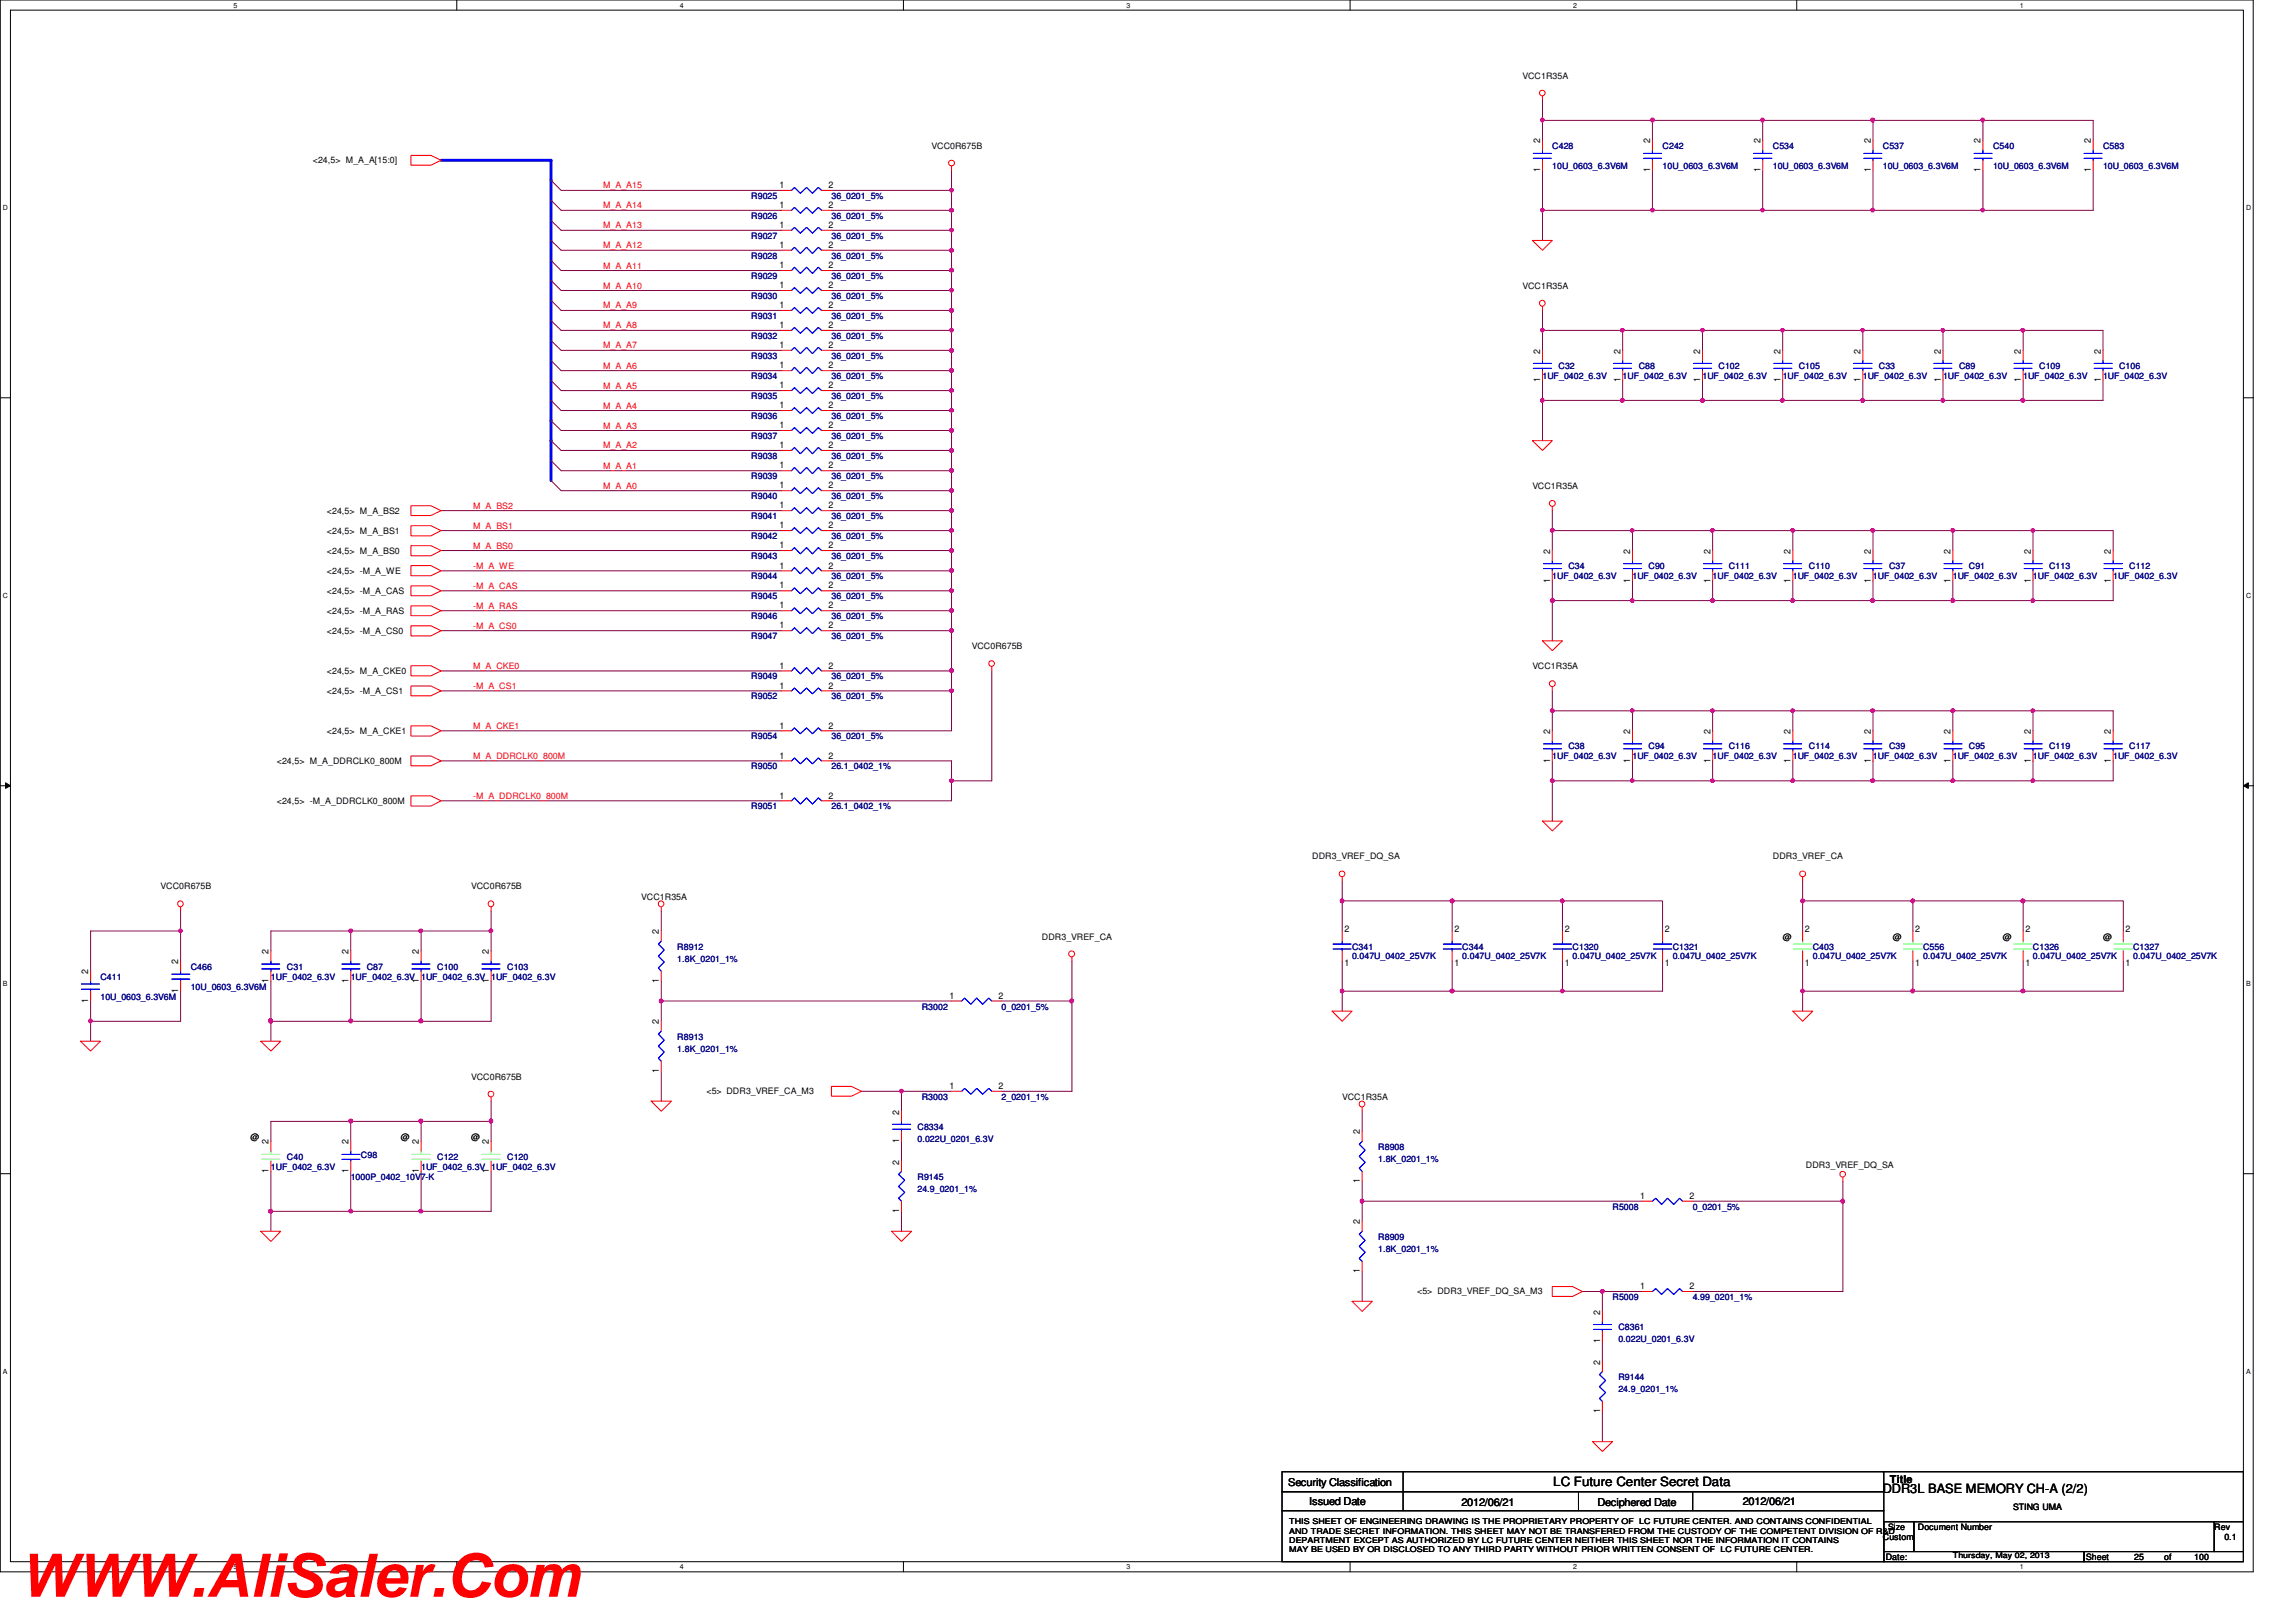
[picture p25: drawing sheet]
<svg xmlns="http://www.w3.org/2000/svg" width="297mm" height="210mm" viewBox="0 0 297 210" stroke-linecap="round" stroke-linejoin="round" font-family="sans-serif">
<defs><g id="words">
<text font-size="7.8" fill="#f00" x="2.5" y="206.6">WWW.AliSaler.Com</text>
<g font-size="1.7">
<text x="201" y="192.3">LC Future Center Secret Data</text>
<text x="243.6" y="193.2">DDR3L BASE MEMORY CH-A (2/2)</text>
</g>
<g font-size="1.4">
<text x="244.5" y="191.9">Title</text>
<text x="166.7" y="192.3">Security Classification</text>
<text x="169.4" y="194.7">Issued Date</text>
<text x="189.1" y="194.9">2012/06/21</text>
<text x="206.7" y="194.9">Deciphered Date</text>
<text x="225.5" y="194.7">2012/06/21</text>
</g>
<g font-size="1.2">
<text x="199.3" y="22.3" transform="rotate(-90 199.3 22.3)">1</text>
<text x="199.3" y="18.5" transform="rotate(-90 199.3 18.5)">2</text>
<text x="213.5" y="22.3" transform="rotate(-90 213.5 22.3)">1</text>
<text x="213.5" y="18.5" transform="rotate(-90 213.5 18.5)">2</text>
<text x="227.7" y="22.3" transform="rotate(-90 227.7 22.3)">1</text>
<text x="227.7" y="18.5" transform="rotate(-90 227.7 18.5)">2</text>
<text x="242" y="22.3" transform="rotate(-90 242 22.3)">1</text>
<text x="242" y="18.5" transform="rotate(-90 242 18.5)">2</text>
<text x="256.2" y="22.3" transform="rotate(-90 256.2 22.3)">1</text>
<text x="256.2" y="18.5" transform="rotate(-90 256.2 18.5)">2</text>
<text x="270.5" y="22.3" transform="rotate(-90 270.5 22.3)">1</text>
<text x="270.5" y="18.5" transform="rotate(-90 270.5 18.5)">2</text>
<text x="100.8" y="26.9">1</text>
<text x="100.8" y="29.5">1</text>
<text x="100.8" y="24.3">1</text>
<text x="107.2" y="26.9">2</text>
<text x="107.2" y="29.5">2</text>
<text x="107.2" y="24.3">2</text>
<text x="100.8" y="32.1">1</text>
<text x="100.8" y="34.7">1</text>
<text x="107.2" y="32.1">2</text>
<text x="107.2" y="34.7">2</text>
<text x="100.8" y="37.3">1</text>
<text x="100.8" y="39.9">1</text>
<text x="107.2" y="37.3">2</text>
<text x="107.2" y="39.9">2</text>
<text x="100.8" y="45">1</text>
<text x="100.8" y="47.7">1</text>
<text x="100.8" y="42.5">1</text>
<text x="107.2" y="45">2</text>
<text x="107.2" y="47.7">2</text>
<text x="107.2" y="42.5">2</text>
<text x="199.3" y="45.8" transform="rotate(-90 199.3 45.8)">2</text>
<text x="209.6" y="45.8" transform="rotate(-90 209.6 45.8)">2</text>
<text x="220" y="45.8" transform="rotate(-90 220 45.8)">2</text>
<text x="230.3" y="45.8" transform="rotate(-90 230.3 45.8)">2</text>
<text x="240.7" y="45.8" transform="rotate(-90 240.7 45.8)">2</text>
<text x="251.1" y="45.8" transform="rotate(-90 251.1 45.8)">2</text>
<text x="261.4" y="45.8" transform="rotate(-90 261.4 45.8)">2</text>
<text x="271.8" y="45.8" transform="rotate(-90 271.8 45.8)">2</text>
<text x="100.8" y="52.8">1</text>
<text x="100.8" y="50.2">1</text>
<text x="107.2" y="52.8">2</text>
<text x="107.2" y="50.2">2</text>
<text x="199.3" y="49.5" transform="rotate(-90 199.3 49.5)">1</text>
<text x="209.6" y="49.5" transform="rotate(-90 209.6 49.5)">1</text>
<text x="220" y="49.5" transform="rotate(-90 220 49.5)">1</text>
<text x="230.3" y="49.5" transform="rotate(-90 230.3 49.5)">1</text>
<text x="240.7" y="49.5" transform="rotate(-90 240.7 49.5)">1</text>
<text x="251.1" y="49.5" transform="rotate(-90 251.1 49.5)">1</text>
<text x="261.4" y="49.5" transform="rotate(-90 261.4 49.5)">1</text>
<text x="271.8" y="49.5" transform="rotate(-90 271.8 49.5)">1</text>
<text x="100.8" y="58">1</text>
<text x="100.8" y="55.4">1</text>
<text x="107.2" y="58">2</text>
<text x="107.2" y="55.4">2</text>
<text x="100.8" y="65.8">1</text>
<text x="100.8" y="60.6">1</text>
<text x="100.8" y="63.2">1</text>
<text x="107.2" y="65.8">2</text>
<text x="107.2" y="60.6">2</text>
<text x="107.2" y="63.2">2</text>
<text x="100.8" y="68.4">1</text>
<text x="100.8" y="71">1</text>
<text x="107.2" y="68.4">2</text>
<text x="107.2" y="71">2</text>
<text x="200.5" y="71.7" transform="rotate(-90 200.5 71.7)">2</text>
<text x="210.9" y="71.7" transform="rotate(-90 210.9 71.7)">2</text>
<text x="221.3" y="71.7" transform="rotate(-90 221.3 71.7)">2</text>
<text x="231.6" y="71.7" transform="rotate(-90 231.6 71.7)">2</text>
<text x="242" y="71.7" transform="rotate(-90 242 71.7)">2</text>
<text x="252.3" y="71.7" transform="rotate(-90 252.3 71.7)">2</text>
<text x="262.7" y="71.7" transform="rotate(-90 262.7 71.7)">2</text>
<text x="273.1" y="71.7" transform="rotate(-90 273.1 71.7)">2</text>
<text x="100.8" y="73.6">1</text>
<text x="100.8" y="76.2">1</text>
<text x="107.2" y="73.6">2</text>
<text x="107.2" y="76.2">2</text>
<text x="200.5" y="75.4" transform="rotate(-90 200.5 75.4)">1</text>
<text x="210.9" y="75.4" transform="rotate(-90 210.9 75.4)">1</text>
<text x="221.3" y="75.4" transform="rotate(-90 221.3 75.4)">1</text>
<text x="231.6" y="75.4" transform="rotate(-90 231.6 75.4)">1</text>
<text x="242" y="75.4" transform="rotate(-90 242 75.4)">1</text>
<text x="252.3" y="75.4" transform="rotate(-90 252.3 75.4)">1</text>
<text x="262.7" y="75.4" transform="rotate(-90 262.7 75.4)">1</text>
<text x="273.1" y="75.4" transform="rotate(-90 273.1 75.4)">1</text>
<text x="100.8" y="81.3">1</text>
<text x="100.8" y="78.7">1</text>
<text x="107.2" y="81.3">2</text>
<text x="107.2" y="78.7">2</text>
<text x="100.8" y="86.5">1</text>
<text x="100.8" y="89.1">1</text>
<text x="107.2" y="86.5">2</text>
<text x="107.2" y="89.1">2</text>
<text x="100.8" y="94.3">1</text>
<text x="107.2" y="94.3">2</text>
<text x="200.5" y="95" transform="rotate(-90 200.5 95)">2</text>
<text x="210.9" y="95" transform="rotate(-90 210.9 95)">2</text>
<text x="221.3" y="95" transform="rotate(-90 221.3 95)">2</text>
<text x="231.6" y="95" transform="rotate(-90 231.6 95)">2</text>
<text x="242" y="95" transform="rotate(-90 242 95)">2</text>
<text x="252.3" y="95" transform="rotate(-90 252.3 95)">2</text>
<text x="262.7" y="95" transform="rotate(-90 262.7 95)">2</text>
<text x="273.1" y="95" transform="rotate(-90 273.1 95)">2</text>
<text x="100.8" y="98.2">1</text>
<text x="107.2" y="98.2">2</text>
<text x="200.5" y="98.7" transform="rotate(-90 200.5 98.7)">1</text>
<text x="210.9" y="98.7" transform="rotate(-90 210.9 98.7)">1</text>
<text x="221.3" y="98.7" transform="rotate(-90 221.3 98.7)">1</text>
<text x="231.6" y="98.7" transform="rotate(-90 231.6 98.7)">1</text>
<text x="242" y="98.7" transform="rotate(-90 242 98.7)">1</text>
<text x="252.3" y="98.7" transform="rotate(-90 252.3 98.7)">1</text>
<text x="262.7" y="98.7" transform="rotate(-90 262.7 98.7)">1</text>
<text x="273.1" y="98.7" transform="rotate(-90 273.1 98.7)">1</text>
<text x="100.8" y="103.3">1</text>
<text x="107.2" y="103.3">2</text>
<text x="23.1" y="124.8" transform="rotate(-90 23.1 124.8)">2</text>
<text x="34.8" y="123.5" transform="rotate(-90 34.8 123.5)">2</text>
<text x="45.1" y="123.5" transform="rotate(-90 45.1 123.5)">2</text>
<text x="54.2" y="123.5" transform="rotate(-90 54.2 123.5)">2</text>
<text x="63.2" y="123.5" transform="rotate(-90 63.2 123.5)">2</text>
<text x="85.3" y="120.9" transform="rotate(-90 85.3 120.9)">2</text>
<text x="173.9" y="125.1">1</text>
<text x="173.9" y="120.6">2</text>
<text x="188.2" y="125.1">1</text>
<text x="188.2" y="120.6">2</text>
<text x="202.4" y="125.1">1</text>
<text x="202.4" y="120.6">2</text>
<text x="215.4" y="125.1">1</text>
<text x="215.4" y="120.6">2</text>
<text x="233.5" y="125.1">1</text>
<text x="233.5" y="120.6">2</text>
<text x="247.8" y="125.1">1</text>
<text x="247.8" y="120.6">2</text>
<text x="262" y="125.1">1</text>
<text x="262" y="120.6">2</text>
<text x="275" y="125.1">1</text>
<text x="275" y="120.6">2</text>
<text x="11.4" y="129.8" transform="rotate(-90 11.4 129.8)">1</text>
<text x="11.4" y="126.1" transform="rotate(-90 11.4 126.1)">2</text>
<text x="23.1" y="128.5" transform="rotate(-90 23.1 128.5)">1</text>
<text x="34.8" y="127.2" transform="rotate(-90 34.8 127.2)">1</text>
<text x="45.1" y="127.2" transform="rotate(-90 45.1 127.2)">1</text>
<text x="54.2" y="127.2" transform="rotate(-90 54.2 127.2)">1</text>
<text x="63.2" y="127.2" transform="rotate(-90 63.2 127.2)">1</text>
<text x="85.3" y="127.2" transform="rotate(-90 85.3 127.2)">1</text>
<text x="122.8" y="129.2">1</text>
<text x="129.2" y="129.2">2</text>
<text x="85.3" y="132.5" transform="rotate(-90 85.3 132.5)">2</text>
<text x="85.3" y="138.9" transform="rotate(-90 85.3 138.9)">1</text>
<text x="122.8" y="140.9">1</text>
<text x="129.2" y="140.9">2</text>
<text x="34.8" y="148.1" transform="rotate(-90 34.8 148.1)">2</text>
<text x="45.1" y="148.1" transform="rotate(-90 45.1 148.1)">2</text>
<text x="54.2" y="148.1" transform="rotate(-90 54.2 148.1)">2</text>
<text x="63.2" y="148.1" transform="rotate(-90 63.2 148.1)">2</text>
<text x="116.3" y="147.9" transform="rotate(-90 116.3 147.9)">1</text>
<text x="116.3" y="144.2" transform="rotate(-90 116.3 144.2)">2</text>
<text x="175.9" y="146.8" transform="rotate(-90 175.9 146.8)">2</text>
<text x="34.8" y="151.8" transform="rotate(-90 34.8 151.8)">1</text>
<text x="45.1" y="151.8" transform="rotate(-90 45.1 151.8)">1</text>
<text x="54.2" y="151.8" transform="rotate(-90 54.2 151.8)">1</text>
<text x="63.2" y="151.8" transform="rotate(-90 63.2 151.8)">1</text>
<text x="116.3" y="150.7" transform="rotate(-90 116.3 150.7)">2</text>
<text x="175.9" y="153.1" transform="rotate(-90 175.9 153.1)">1</text>
<text x="212.2" y="155.2">1</text>
<text x="218.6" y="155.2">2</text>
<text x="116.3" y="157" transform="rotate(-90 116.3 157)">1</text>
<text x="175.9" y="158.5" transform="rotate(-90 175.9 158.5)">2</text>
<text x="175.9" y="164.8" transform="rotate(-90 175.9 164.8)">1</text>
<text x="212.2" y="166.8">1</text>
<text x="218.6" y="166.8">2</text>
<text x="207" y="173.8" transform="rotate(-90 207 173.8)">1</text>
<text x="207" y="170.1" transform="rotate(-90 207 170.1)">2</text>
<text x="207" y="176.6" transform="rotate(-90 207 176.6)">2</text>
<text x="207" y="182.9" transform="rotate(-90 207 182.9)">1</text>
</g>
<g font-size="1.1">
<text x="197" y="10.2">VCC1R35A</text>
<text x="40.5" y="21.1">&lt;24,5&gt; M_A_A[15:0]</text>
<text x="120.5" y="19.3">VCC0R675B</text>
<text x="197" y="37.4">VCC1R35A</text>
<text x="198.2" y="63.3">VCC1R35A</text>
<text x="42.3" y="66.5">&lt;24,5&gt; M_A_BS2</text>
<text x="42.3" y="71.7">&lt;24,5&gt; M_A_BS0</text>
<text x="42.3" y="69.1">&lt;24,5&gt; M_A_BS1</text>
<text x="42.3" y="76.9">&lt;24,5&gt; -M_A_CAS</text>
<text x="42.3" y="74.3">&lt;24,5&gt; -M_A_WE</text>
<text x="42.3" y="79.5">&lt;24,5&gt; -M_A_RAS</text>
<text x="42.3" y="82.1">&lt;24,5&gt; -M_A_CS0</text>
<text x="42.3" y="87.2">&lt;24,5&gt; M_A_CKE0</text>
<text x="42.3" y="89.9">&lt;24,5&gt; -M_A_CS1</text>
<text x="125.7" y="84">VCC0R675B</text>
<text x="198.2" y="86.6">VCC1R35A</text>
<text x="42.3" y="95">&lt;24,5&gt; M_A_CKE1</text>
<text x="35.8" y="98.9">&lt;24,5&gt; M_A_DDRCLK0_800M</text>
<text x="35.8" y="104.1">&lt;24,5&gt; -M_A_DDRCLK0_800M</text>
<text x="169.8" y="111.2">DDR3_VREF_DQ_SA</text>
<text x="229.4" y="111.2">DDR3_VREF_CA</text>
<text x="20.8" y="115.1">VCC0R675B</text>
<text x="61" y="115.1">VCC0R675B</text>
<text x="83" y="116.4">VCC1R35A</text>
<text x="134.8" y="121.6">DDR3_VREF_CA</text>
<text x="230.6" y="121.6">@</text>
<text x="244.9" y="121.6">@</text>
<text x="259.1" y="121.6">@</text>
<text x="272.1" y="121.6">@</text>
<text x="61" y="139.7">VCC0R675B</text>
<text x="91.4" y="141.5">&lt;5&gt; DDR3_VREF_CA_M3</text>
<text x="173.6" y="142.3">VCC1R35A</text>
<text x="32.4" y="147.5">@</text>
<text x="51.9" y="147.5">@</text>
<text x="61" y="147.5">@</text>
<text x="233.6" y="151.1">DDR3_VREF_DQ_SA</text>
<text x="183.3" y="167.4">&lt;5&gt; DDR3_VREF_DQ_SA_M3</text>
<text x="260.4" y="195.4">STING UMA</text>
<text x="243.6" y="199.3">Custom</text>
<text x="244" y="201.9">Date:</text>
<text x="244.3" y="198">Size</text>
<text x="248.1" y="198">Document Number</text>
<text x="269.9" y="201.9">Sheet</text>
<text x="276.1" y="201.9">25</text>
<text x="280" y="201.9">of</text>
<text x="283.9" y="201.9">100</text>
<text x="286.5" y="198">Rev</text>
<text x="287.8" y="199.3">0.1</text>
</g>
<g font-size="1.1" fill="#000080">
<text x="200.8" y="19.3">C428</text>
<text x="200.8" y="21.8">10U_0603_6.3V6M</text>
<text x="215.1" y="19.3">C242</text>
<text x="215.1" y="21.8">10U_0603_6.3V6M</text>
<text x="229.4" y="19.3">C534</text>
<text x="229.4" y="21.8">10U_0603_6.3V6M</text>
<text x="243.6" y="19.3">C537</text>
<text x="243.6" y="21.8">10U_0603_6.3V6M</text>
<text x="257.8" y="19.3">C540</text>
<text x="257.8" y="21.8">10U_0603_6.3V6M</text>
<text x="272.1" y="19.3">C583</text>
<text x="272.1" y="21.8">10U_0603_6.3V6M</text>
<text x="97.2" y="28.3">R9026</text>
<text x="97.2" y="25.7">R9025</text>
<text x="107.6" y="28.3">36_0201_5%</text>
<text x="107.6" y="25.7">36_0201_5%</text>
<text x="97.2" y="30.9">R9027</text>
<text x="97.2" y="33.5">R9028</text>
<text x="107.6" y="30.9">36_0201_5%</text>
<text x="107.6" y="33.5">36_0201_5%</text>
<text x="97.2" y="38.7">R9030</text>
<text x="97.2" y="41.3">R9031</text>
<text x="97.2" y="36.1">R9029</text>
<text x="107.6" y="38.7">36_0201_5%</text>
<text x="107.6" y="41.3">36_0201_5%</text>
<text x="107.6" y="36.1">36_0201_5%</text>
<text x="97.2" y="46.4">R9033</text>
<text x="97.2" y="43.9">R9032</text>
<text x="107.6" y="46.4">36_0201_5%</text>
<text x="107.6" y="43.9">36_0201_5%</text>
<text x="201.6" y="47.8">C32</text>
<text x="212" y="47.8">C88</text>
<text x="222.3" y="47.8">C102</text>
<text x="232.7" y="47.8">C105</text>
<text x="243.1" y="47.8">C33</text>
<text x="253.4" y="47.8">C89</text>
<text x="263.8" y="47.8">C109</text>
<text x="274.1" y="47.8">C106</text>
<text x="97.2" y="49.1">R9034</text>
<text x="97.2" y="51.6">R9035</text>
<text x="107.6" y="49.1">36_0201_5%</text>
<text x="107.6" y="51.6">36_0201_5%</text>
<text x="199.6" y="49.1">1UF_0402_6.3V</text>
<text x="209.9" y="49.1">1UF_0402_6.3V</text>
<text x="220.3" y="49.1">1UF_0402_6.3V</text>
<text x="230.6" y="49.1">1UF_0402_6.3V</text>
<text x="241" y="49.1">1UF_0402_6.3V</text>
<text x="251.4" y="49.1">1UF_0402_6.3V</text>
<text x="261.7" y="49.1">1UF_0402_6.3V</text>
<text x="272.1" y="49.1">1UF_0402_6.3V</text>
<text x="97.2" y="59.4">R9038</text>
<text x="97.2" y="56.8">R9037</text>
<text x="97.2" y="54.2">R9036</text>
<text x="107.6" y="59.4">36_0201_5%</text>
<text x="107.6" y="56.8">36_0201_5%</text>
<text x="107.6" y="54.2">36_0201_5%</text>
<text x="97.2" y="62">R9039</text>
<text x="97.2" y="64.6">R9040</text>
<text x="107.6" y="62">36_0201_5%</text>
<text x="107.6" y="64.6">36_0201_5%</text>
<text x="97.2" y="69.8">R9042</text>
<text x="97.2" y="67.2">R9041</text>
<text x="107.6" y="69.8">36_0201_5%</text>
<text x="107.6" y="67.2">36_0201_5%</text>
<text x="97.2" y="75">R9044</text>
<text x="97.2" y="77.6">R9045</text>
<text x="97.2" y="72.3">R9043</text>
<text x="107.6" y="75">36_0201_5%</text>
<text x="107.6" y="77.6">36_0201_5%</text>
<text x="107.6" y="72.3">36_0201_5%</text>
<text x="200.8" y="75">1UF_0402_6.3V</text>
<text x="202.9" y="73.7">C34</text>
<text x="211.2" y="75">1UF_0402_6.3V</text>
<text x="213.3" y="73.7">C90</text>
<text x="221.6" y="75">1UF_0402_6.3V</text>
<text x="223.6" y="73.7">C111</text>
<text x="231.9" y="75">1UF_0402_6.3V</text>
<text x="234" y="73.7">C110</text>
<text x="242.3" y="75">1UF_0402_6.3V</text>
<text x="244.4" y="73.7">C37</text>
<text x="252.6" y="75">1UF_0402_6.3V</text>
<text x="254.7" y="73.7">C91</text>
<text x="263" y="75">1UF_0402_6.3V</text>
<text x="265.1" y="73.7">C113</text>
<text x="273.4" y="75">1UF_0402_6.3V</text>
<text x="275.5" y="73.7">C112</text>
<text x="97.2" y="82.7">R9047</text>
<text x="97.2" y="80.1">R9046</text>
<text x="107.6" y="82.7">36_0201_5%</text>
<text x="107.6" y="80.1">36_0201_5%</text>
<text x="97.2" y="87.9">R9049</text>
<text x="107.6" y="87.9">36_0201_5%</text>
<text x="97.2" y="90.5">R9052</text>
<text x="97.2" y="95.7">R9054</text>
<text x="107.6" y="90.5">36_0201_5%</text>
<text x="107.6" y="95.7">36_0201_5%</text>
<text x="97.2" y="99.6">R9050</text>
<text x="107.6" y="99.6">26.1_0402_1%</text>
<text x="200.8" y="98.3">1UF_0402_6.3V</text>
<text x="202.9" y="97">C38</text>
<text x="211.2" y="98.3">1UF_0402_6.3V</text>
<text x="213.3" y="97">C94</text>
<text x="221.6" y="98.3">1UF_0402_6.3V</text>
<text x="223.6" y="97">C116</text>
<text x="231.9" y="98.3">1UF_0402_6.3V</text>
<text x="234" y="97">C114</text>
<text x="242.3" y="98.3">1UF_0402_6.3V</text>
<text x="244.4" y="97">C39</text>
<text x="252.6" y="98.3">1UF_0402_6.3V</text>
<text x="254.7" y="97">C95</text>
<text x="263" y="98.3">1UF_0402_6.3V</text>
<text x="265.1" y="97">C119</text>
<text x="273.4" y="98.3">1UF_0402_6.3V</text>
<text x="275.5" y="97">C117</text>
<text x="97.2" y="104.7">R9051</text>
<text x="107.6" y="104.7">26.1_0402_1%</text>
<text x="24.7" y="125.5">C466</text>
<text x="37.1" y="125.5">C31</text>
<text x="47.5" y="125.5">C87</text>
<text x="56.6" y="125.5">C100</text>
<text x="65.6" y="125.5">C103</text>
<text x="87.6" y="122.9">R8912</text>
<text x="87.6" y="124.5">1.8K_0201_1%</text>
<text x="174.9" y="122.9">C341</text>
<text x="174.9" y="124.2">0.047U_0402_25V7K</text>
<text x="189.2" y="122.9">C344</text>
<text x="189.2" y="124.2">0.047U_0402_25V7K</text>
<text x="203.5" y="122.9">C1320</text>
<text x="203.5" y="124.2">0.047U_0402_25V7K</text>
<text x="216.4" y="122.9">C1321</text>
<text x="216.4" y="124.2">0.047U_0402_25V7K</text>
<text x="234.5" y="122.9">C403</text>
<text x="234.5" y="124.2">0.047U_0402_25V7K</text>
<text x="248.8" y="122.9">C556</text>
<text x="248.8" y="124.2">0.047U_0402_25V7K</text>
<text x="263" y="122.9">C1326</text>
<text x="263" y="124.2">0.047U_0402_25V7K</text>
<text x="276" y="122.9">C1327</text>
<text x="276" y="124.2">0.047U_0402_25V7K</text>
<text x="13" y="126.8">C411</text>
<text x="13" y="129.4">10U_0603_6.3V6M</text>
<text x="24.7" y="128.1">10U_0603_6.3V6M</text>
<text x="35" y="126.8">1UF_0402_6.3V</text>
<text x="45.4" y="126.8">1UF_0402_6.3V 1UF_0402_6.3V 1UF_0402_6.3V</text>
<text x="119.2" y="130.6">R3002</text>
<text x="129.6" y="130.6">0_0201_5%</text>
<text x="87.6" y="134.5">R8913</text>
<text x="87.6" y="136.1">1.8K_0201_1%</text>
<text x="119.2" y="142.3">R3003</text>
<text x="129.6" y="142.3">2_0201_1%</text>
<text x="46.7" y="149.8">C98</text>
<text x="118.7" y="146.2">C8334</text>
<text x="118.7" y="147.7">0.022U_0201_6.3V</text>
<text x="178.3" y="148.8">R8908</text>
<text x="35" y="151.4">1UF_0402_6.3V</text>
<text x="37.1" y="150.1">C40</text>
<text x="45.4" y="152.7">1000P_0402_10V7-K</text>
<text x="54.5" y="151.4">1UF_0402_6.3V 1UF_0402_6.3V</text>
<text x="56.6" y="150.1">C122</text>
<text x="65.6" y="150.1">C120</text>
<text x="118.7" y="152.7">R9145</text>
<text x="118.7" y="154.2">24.9_0201_1%</text>
<text x="178.3" y="150.4">1.8K_0201_1%</text>
<text x="178.3" y="160.4">R8909</text>
<text x="208.6" y="156.5">R5008</text>
<text x="219" y="156.5">0_0201_5%</text>
<text x="178.3" y="162">1.8K_0201_1%</text>
<text x="208.6" y="168.2">R5009</text>
<text x="209.4" y="172.1">C8361</text>
<text x="209.4" y="173.7">0.022U_0201_6.3V</text>
<text x="219" y="168.2">4.99_0201_1%</text>
<text x="209.4" y="178.6">R9144</text>
<text x="209.4" y="180.1">24.9_0201_1%</text>
</g>
<g font-size="1.1" fill="#f00">
<text x="78" y="27">M_A_A14</text>
<text x="78" y="24.4">M_A_A15</text>
<text x="78" y="29.5">M_A_A13</text>
<text x="78" y="32.1">M_A_A12</text>
<text x="78" y="34.8">M_A_A11</text>
<text x="78" y="39.9">M_A_A9</text>
<text x="78" y="37.3">M_A_A10</text>
<text x="78" y="47.7">M_A_A6</text>
<text x="78" y="45.1">M_A_A7</text>
<text x="78" y="42.5">M_A_A8</text>
<text x="78" y="52.9">M_A_A4</text>
<text x="78" y="50.3">M_A_A5</text>
<text x="78" y="55.5">M_A_A3</text>
<text x="78" y="58">M_A_A2</text>
<text x="61.2" y="65.8">M_A_BS2</text>
<text x="78" y="60.7">M_A_A1</text>
<text x="78" y="63.2">M_A_A0</text>
<text x="61.2" y="68.4">M_A_BS1</text>
<text x="61.2" y="71">M_A_BS0</text>
<text x="61.2" y="76.2">-M_A_CAS</text>
<text x="61.2" y="73.6">-M_A_WE</text>
<text x="61.2" y="81.4">-M_A_CS0</text>
<text x="61.2" y="78.8">-M_A_RAS</text>
<text x="61.2" y="86.6">M_A_CKE0</text>
<text x="61.2" y="89.2">-M_A_CS1</text>
<text x="61.2" y="94.3">M_A_CKE1</text>
<text x="61.2" y="98.2">M_A_DDRCLK0_800M</text>
<text x="61.2" y="103.4">-M_A_DDRCLK0_800M</text>
</g>
<g font-size="1">
<text x="166.8" y="197.3">THIS SHEET OF ENGINEERING DRAWING IS THE PROPRIETARY PROPERTY OF LC FUTURE CENTER. AND CONTAINS CONFIDENTIAL</text>
<text x="166.8" y="198.5">AND TRADE SECRET INFORMATION. THIS SHEET MAY NOT BE TRANSFERED FROM THE CUSTODY OF THE COMPETENT DIVISION OF R&amp;D</text>
<text x="166.8" y="199.6">DEPARTMENT EXCEPT AS AUTHORIZED BY LC FUTURE CENTER NEITHER THIS SHEET NOR THE INFORMATION IT CONTAINS</text>
<text x="166.8" y="200.8">MAY BE USED BY OR DISCLOSED TO ANY THIRD PARTY WITHOUT PRIOR WRITTEN CONSENT OF LC FUTURE CENTER.</text>
<text x="252.6" y="201.7">Thursday, May 02, 2013</text>
</g>
<g font-size=".9">
<text x="30.2" y="1">5</text>
<text x="88" y="1">4</text>
<text x="145.8" y="1">3</text>
<text x="203.5" y="1">2</text>
<text x="261.3" y="1">1</text>
<text x=".4" y="27.2">D</text>
<text x="290.6" y="27.2">D</text>
<text x=".4" y="77.3">C</text>
<text x="290.6" y="77.3">C</text>
<text x=".4" y="127.6">B</text>
<text x="290.6" y="127.6">B</text>
<text x=".4" y="177.8">A</text>
<text x="290.6" y="177.8">A</text>
<text x="30.2" y="203.1">5</text>
<text x="88" y="203.1">4</text>
<text x="145.8" y="203.1">3</text>
<text x="203.5" y="203.1">2</text>
<text x="261.3" y="203.1">1</text>
</g>
</g></defs>
<path d="M0 0h291.5v203.4h-291.5zM1.4 1.3h288.8v200.8h-288.8z" fill="none" stroke="#000" stroke-width=".13"/>
<g fill="#fff">
<path d="M30.2 .2h.5v1h-.5z"/>
<path d="M30.2 202.3h.5v1h-.5z"/>
</g>
<path d="M59.1 0v1.3M59.1 202.1v1.3" fill="none" stroke="#000" stroke-width=".13"/>
<g fill="#fff">
<path d="M88 .2h.5v1h-.5z"/>
<path d="M88 202.3h.5v1h-.5z"/>
</g>
<path d="M116.9 0v1.3M116.9 202.1v1.3" fill="none" stroke="#000" stroke-width=".13"/>
<g fill="#fff">
<path d="M145.7 .2h.6v1h-.6z"/>
<path d="M145.7 202.3h.6v1h-.6z"/>
</g>
<path d="M174.7 0v1.3M174.7 202.1v1.3" fill="none" stroke="#000" stroke-width=".13"/>
<g fill="#fff">
<path d="M203.5 .2h.5v1h-.5z"/>
<path d="M203.5 202.3h.5v1h-.5z"/>
</g>
<path d="M232.4 0v1.3M232.4 202.1v1.3" fill="none" stroke="#000" stroke-width=".13"/>
<g fill="#fff">
<path d="M261.3 .2h.5v1h-.5z"/>
<path d="M261.3 202.3h.5v1h-.5z"/>
<path d="M.4 26.4h.6v1h-.6z"/>
<path d="M290.6 26.4h.6v1h-.6z"/>
<path d="M.4 76.5h.6v1.1h-.6z"/>
<path d="M290.6 76.5h.6v1.1h-.6z"/>
</g>
<path d="M0 51.5h1.4M290.2 51.5h1.3" fill="none" stroke="#000" stroke-width=".13"/>
<g fill="#fff">
<path d="M.4 126.7h.6v1.1h-.6z"/>
<path d="M290.6 126.7h.6v1.1h-.6z"/>
</g>
<path d="M0 101.7h1.4M.7 101.3l.7 .4-.7 .3zM290.2 101.7h1.3M290.2 101.7l.7-.4v.7z" fill="none" stroke="#000" stroke-width=".13"/>
<path d="M.7 101.3l.7 .4-.7 .3zM290.2 101.7l.7-.4v.7z" fill="#000"/>
<g fill="#fff">
<path d="M.4 177h.5v1h-.5z"/>
<path d="M290.6 177h.5v1h-.5z"/>
</g>
<path d="M0 151.9h1.4M290.2 151.9h1.3" fill="none" stroke="#000" stroke-width=".13"/>
<path d="M256.5 15.6h14.3" fill="none" stroke="#800040" stroke-width=".13"/>
<path d="M256.3 15.3h.2l.2 .1v.3l-.2 .1-.2-.1z" fill-rule="evenodd" fill="#f0f"/>
<path d="M256.3 15.3h.2l.2 .1v.3l-.2 .1-.2-.1z" fill="none" stroke="#f0f" stroke-width=".13"/>
<path d="M199.6 13v2.6M199.6 27.2v3.9M256.5 27.2h14.3M238.4 155.4v11.7" fill="none" stroke="#800040" stroke-width=".13"/>
<path d="M238.2 155.3l.2-.1 .2 .1-.1 .3-.1 .1-.2-.1z" fill-rule="evenodd" fill="#f0f"/>
<path d="M238.2 155.3l.2-.1 .2 .1-.1 .3-.1 .1-.2-.1z" fill="none" stroke="#f0f" stroke-width=".13"/>
<path d="M72.6 55.7h28.5M72.6 60.9h28.5M54.5 127v5.2h9M176.2 155.4h36.3M238.4 152.9v2.5h-19.4M219 167.1h19.4" fill="none" stroke="#800040" stroke-width=".13"/>
<circle cx="54.4" cy="132.1" r=".26" fill="#f0f"/>
<circle cx="54.4" cy="132.1" r=".26" fill="none" stroke="#f0f" stroke-width=".13"/>
<path d="M11.7 132.2v2.5" fill="none" stroke="#800040" stroke-width=".13"/>
<path d="M11.5 131.9h.2l.2 .1v.3l-.2 .1-.2-.1z" fill-rule="evenodd" fill="#f0f"/>
<path d="M11.5 131.9h.2l.2 .1v.3l-.2 .1-.2-.1z" fill="none" stroke="#f0f" stroke-width=".13"/>
<path d="M57.1 76.5h44M57.1 73.9h44M57.1 68.7h44M23.4 128.3v3.9h-11.7M35 132.2v2.5M63.5 127v5.2" fill="none" stroke="#800040" stroke-width=".13"/>
<circle cx="35" cy="132.1" r=".26" fill="#f0f"/>
<circle cx="35" cy="132.1" r=".26" fill="none" stroke="#f0f" stroke-width=".13"/>
<path d="M72.6 32.4h28.5M57.1 86.8h44M57.1 81.6h44M63.5 117.9v2.6M11.7 120.5v5.2M11.7 129.5v2.7" fill="none" stroke="#800040" stroke-width=".13"/>
<path d="M63.3 120.3h.4l.1 .1-.1 .2-.2 .1-.2-.1z" fill-rule="evenodd" fill="#f0f"/>
<path d="M63.3 120.3h.4l.1 .1-.1 .2-.2 .1-.2-.1z" fill="none" stroke="#f0f" stroke-width=".13"/>
<g fill="none" stroke="#800040" stroke-width=".13">
<path d="M72.6 35h28.5M72.6 27.2h28.5M72.6 24.6h28.5M72.6 40.2h28.5M72.6 58.3h28.5M72.6 53.1h28.5M72.6 48h28.5M72.6 45.3h28.5M72.6 50.5h28.5M72.6 42.8h28.5M57.1 71.2h44M57.1 79h44"/>
<path d="M72.6 63.5h28.5M57.1 98.5h44M57.1 103.6h44M23.4 120.5v3.9M45.4 120.5h-10.4v2.6M54.5 123.1v-2.6h9v2.6"/>
</g>
<path d="M57.1 20.7h14.2" fill="none" stroke="#00f" stroke-width=".38"/>
<circle cx="54.4" cy="120.4" r=".25" fill="#f0f"/>
<circle cx="54.4" cy="120.4" r=".25" fill="none" stroke="#f0f" stroke-width=".13"/>
<path d="M72.6 37.6h28.5M72.6 29.8h28.5M57.1 66.1h44M35 127v5.2h10.4M45.4 120.5v2.6" fill="none" stroke="#800040" stroke-width=".13"/>
<circle cx="35" cy="132.1" r=".26" fill="#f0f"/>
<circle cx="35" cy="132.1" r=".26" fill="none" stroke="#f0f" stroke-width=".13"/>
<path d="M123.1 22.1v2.5h-15.5M45.4 127v5.2" fill="none" stroke="#800040" stroke-width=".13"/>
<circle cx="123.1" cy="24.6" r=".25" fill="#f0f"/>
<circle cx="123.1" cy="24.6" r=".25" fill="none" stroke="#f0f" stroke-width=".13"/>
<path d="M107.6 27.2h15.5" fill="none" stroke="#800040" stroke-width=".13"/>
<circle cx="123.1" cy="27.2" r=".25" fill="#f0f"/>
<circle cx="123.1" cy="27.2" r=".25" fill="none" stroke="#f0f" stroke-width=".13"/>
<path d="M107.6 29.8h15.5" fill="none" stroke="#800040" stroke-width=".13"/>
<circle cx="123.1" cy="29.8" r=".25" fill="#f0f"/>
<circle cx="123.1" cy="29.8" r=".25" fill="none" stroke="#f0f" stroke-width=".13"/>
<path d="M107.6 32.4h15.5" fill="none" stroke="#800040" stroke-width=".13"/>
<circle cx="123.1" cy="32.4" r=".26" fill="#f0f"/>
<circle cx="123.1" cy="32.4" r=".26" fill="none" stroke="#f0f" stroke-width=".13"/>
<path d="M107.6 35h15.5" fill="none" stroke="#800040" stroke-width=".13"/>
<circle cx="123.1" cy="35" r=".26" fill="#f0f"/>
<circle cx="123.1" cy="35" r=".26" fill="none" stroke="#f0f" stroke-width=".13"/>
<path d="M107.6 37.6h15.5M107.6 40.2h15.5" fill="none" stroke="#800040" stroke-width=".13"/>
<circle cx="123.1" cy="40.1" r=".25" fill="#f0f"/>
<circle cx="123.1" cy="40.1" r=".25" fill="none" stroke="#f0f" stroke-width=".13"/>
<path d="M107.6 42.8h15.5" fill="none" stroke="#800040" stroke-width=".13"/>
<circle cx="123.1" cy="42.7" r=".25" fill="#f0f"/>
<circle cx="123.1" cy="42.7" r=".25" fill="none" stroke="#f0f" stroke-width=".13"/>
<path d="M107.6 45.3h15.5M107.6 48h15.5M107.6 50.5h15.5M107.6 53.1h15.5M107.6 55.7h15.5" fill="none" stroke="#800040" stroke-width=".13"/>
<circle cx="123.1" cy="55.7" r=".25" fill="#f0f"/>
<circle cx="123.1" cy="55.7" r=".25" fill="none" stroke="#f0f" stroke-width=".13"/>
<path d="M107.6 58.3h15.5" fill="none" stroke="#800040" stroke-width=".13"/>
<circle cx="123.1" cy="58.3" r=".26" fill="#f0f"/>
<circle cx="123.1" cy="58.3" r=".26" fill="none" stroke="#f0f" stroke-width=".13"/>
<path d="M107.6 60.9h15.5M107.6 63.5h15.5M107.6 66.1h15.5" fill="none" stroke="#800040" stroke-width=".13"/>
<circle cx="123.1" cy="66" r=".25" fill="#f0f"/>
<circle cx="123.1" cy="66" r=".25" fill="none" stroke="#f0f" stroke-width=".13"/>
<path d="M107.6 68.7h15.5" fill="none" stroke="#800040" stroke-width=".13"/>
<circle cx="123.1" cy="68.6" r=".25" fill="#f0f"/>
<circle cx="123.1" cy="68.6" r=".25" fill="none" stroke="#f0f" stroke-width=".13"/>
<path d="M107.6 71.2h15.5M107.6 73.9h15.5M107.6 76.5h15.5M107.6 79h15.5" fill="none" stroke="#800040" stroke-width=".13"/>
<circle cx="123.1" cy="79" r=".25" fill="#f0f"/>
<circle cx="123.1" cy="79" r=".25" fill="none" stroke="#f0f" stroke-width=".13"/>
<path d="M107.6 81.6h15.5" fill="none" stroke="#800040" stroke-width=".13"/>
<circle cx="123.1" cy="81.6" r=".25" fill="#f0f"/>
<circle cx="123.1" cy="81.6" r=".25" fill="none" stroke="#f0f" stroke-width=".13"/>
<path d="M107.6 86.8h15.5" fill="none" stroke="#800040" stroke-width=".13"/>
<circle cx="123.1" cy="86.8" r=".26" fill="#f0f"/>
<circle cx="123.1" cy="86.8" r=".26" fill="none" stroke="#f0f" stroke-width=".13"/>
<path d="M123.1 73.9v2.6M107.6 98.5h15.5M123.1 81.6v5.2M107.6 103.6h15.5" fill="none" stroke="#800040" stroke-width=".13"/>
<circle cx="123.1" cy="76.4" r=".25" fill="#f0f"/>
<circle cx="123.1" cy="76.4" r=".25" fill="none" stroke="#f0f" stroke-width=".13"/>
<path d="M123.1 55.7v2.6M123.1 50.5v2.6" fill="none" stroke="#800040" stroke-width=".13"/>
<circle cx="123.1" cy="53.1" r=".25" fill="#f0f"/>
<circle cx="123.1" cy="53.1" r=".25" fill="none" stroke="#f0f" stroke-width=".13"/>
<path d="M123.1 32.4v2.6M123.1 60.9v2.6" fill="none" stroke="#800040" stroke-width=".13"/>
<circle cx="123.1" cy="63.5" r=".25" fill="#f0f"/>
<circle cx="123.1" cy="63.5" r=".25" fill="none" stroke="#f0f" stroke-width=".13"/>
<path d="M123.1 71.2v2.7" fill="none" stroke="#800040" stroke-width=".13"/>
<circle cx="123.1" cy="73.8" r=".26" fill="#f0f"/>
<circle cx="123.1" cy="73.8" r=".26" fill="none" stroke="#f0f" stroke-width=".13"/>
<path d="M123.1 48v2.5M123.1 66.1v2.6" fill="none" stroke="#800040" stroke-width=".13"/>
<circle cx="123.1" cy="50.5" r=".25" fill="#f0f"/>
<circle cx="123.1" cy="50.5" r=".25" fill="none" stroke="#f0f" stroke-width=".13"/>
<path d="M123.1 45.3v2.7" fill="none" stroke="#800040" stroke-width=".13"/>
<circle cx="123.1" cy="47.9" r=".26" fill="#f0f"/>
<circle cx="123.1" cy="47.9" r=".26" fill="none" stroke="#f0f" stroke-width=".13"/>
<path d="M123.1 101v2.6" fill="none" stroke="#800040" stroke-width=".13"/>
<circle cx="123.1" cy="101" r=".25" fill="#f0f"/>
<circle cx="123.1" cy="101" r=".25" fill="none" stroke="#f0f" stroke-width=".13"/>
<path d="M123.1 27.2v5.2M123.1 53.1v2.6M123.1 101h5.2" fill="none" stroke="#800040" stroke-width=".13"/>
<circle cx="123.1" cy="55.7" r=".25" fill="#f0f"/>
<circle cx="123.1" cy="55.7" r=".25" fill="none" stroke="#f0f" stroke-width=".13"/>
<path d="M123.1 76.5v5.1" fill="none" stroke="#800040" stroke-width=".13"/>
<circle cx="123.1" cy="79" r=".25" fill="#f0f"/>
<circle cx="123.1" cy="79" r=".25" fill="none" stroke="#f0f" stroke-width=".13"/>
<path d="M123.1 63.5v2.6" fill="none" stroke="#800040" stroke-width=".13"/>
<circle cx="123.1" cy="66" r=".25" fill="#f0f"/>
<circle cx="123.1" cy="66" r=".25" fill="none" stroke="#f0f" stroke-width=".13"/>
<path d="M123.1 37.6v5.2" fill="none" stroke="#800040" stroke-width=".13"/>
<circle cx="123.1" cy="40.1" r=".25" fill="#f0f"/>
<circle cx="123.1" cy="40.1" r=".25" fill="none" stroke="#f0f" stroke-width=".13"/>
<path d="M123.1 98.5v2.5M45.4 120.5h9.1" fill="none" stroke="#800040" stroke-width=".13"/>
<circle cx="45.4" cy="120.4" r=".25" fill="#f0f"/>
<circle cx="45.4" cy="120.4" r=".25" fill="none" stroke="#f0f" stroke-width=".13"/>
<path d="M45.4 132.2h9.1" fill="none" stroke="#800040" stroke-width=".13"/>
<circle cx="45.4" cy="132.1" r=".26" fill="#f0f"/>
<circle cx="45.4" cy="132.1" r=".26" fill="none" stroke="#f0f" stroke-width=".13"/>
<path d="M71.3 20.7v2.6" fill="none" stroke="#00f" stroke-width=".38"/>
<path d="M57.1 89.4h44M57.1 94.6h44M107.6 89.4h15.5" fill="none" stroke="#800040" stroke-width=".13"/>
<circle cx="123.1" cy="89.4" r=".25" fill="#f0f"/>
<circle cx="123.1" cy="89.4" r=".25" fill="none" stroke="#f0f" stroke-width=".13"/>
<path d="M123.1 58.3v2.6M123.1 86.8v7.8h-15.5" fill="none" stroke="#800040" stroke-width=".13"/>
<circle cx="123.1" cy="60.9" r=".26" fill="#f0f"/>
<circle cx="123.1" cy="60.9" r=".26" fill="none" stroke="#f0f" stroke-width=".13"/>
<path d="M123.1 24.6v2.6" fill="none" stroke="#800040" stroke-width=".13"/>
<circle cx="123.1" cy="27.2" r=".25" fill="#f0f"/>
<circle cx="123.1" cy="27.2" r=".25" fill="none" stroke="#f0f" stroke-width=".13"/>
<path d="M123.1 42.8v2.5" fill="none" stroke="#800040" stroke-width=".13"/>
<circle cx="123.1" cy="45.3" r=".26" fill="#f0f"/>
<circle cx="123.1" cy="45.3" r=".26" fill="none" stroke="#f0f" stroke-width=".13"/>
<path d="M123.1 35v2.6" fill="none" stroke="#800040" stroke-width=".13"/>
<circle cx="123.1" cy="37.6" r=".25" fill="#f0f"/>
<circle cx="123.1" cy="37.6" r=".25" fill="none" stroke="#f0f" stroke-width=".13"/>
<path d="M123.1 68.7v2.5" fill="none" stroke="#800040" stroke-width=".13"/>
<circle cx="123.1" cy="71.2" r=".26" fill="#f0f"/>
<circle cx="123.1" cy="71.2" r=".26" fill="none" stroke="#f0f" stroke-width=".13"/>
<path d="M116.6 141.2h6.5" fill="none" stroke="#800040" stroke-width=".13"/>
<circle cx="116.6" cy="141.2" r=".25" fill="#f0f"/>
<circle cx="116.6" cy="141.2" r=".25" fill="none" stroke="#f0f" stroke-width=".13"/>
<path d="M138.7 129.5v11.7" fill="none" stroke="#800040" stroke-width=".13"/>
<circle cx="138.6" cy="129.5" r=".26" fill="#f0f"/>
<circle cx="138.6" cy="129.5" r=".26" fill="none" stroke="#f0f" stroke-width=".13"/>
<path d="M11.7 120.5h11.7M138.7 124.4v5.1h-9.1" fill="none" stroke="#800040" stroke-width=".13"/>
<path d="M23.2 120.3h.3l.1 .1-.1 .2-.2 .1-.1-.1z" fill-rule="evenodd" fill="#f0f"/>
<path d="M23.2 120.3h.3l.1 .1-.1 .2-.2 .1-.1-.1z" fill="none" stroke="#f0f" stroke-width=".13"/>
<path d="M23.4 117.9v2.6M173.6 114v2.6M202.1 116.6h13v3.9M173.6 124.4v3.9M129.6 141.2h9.1" fill="none" stroke="#800040" stroke-width=".13"/>
<path d="M71.3 23.3v38.9" fill="none" stroke="#00f" stroke-width=".38"/>
<path d="M201.9 116.4l.2-.1 .2 .1v.4h-.2h-.2z" fill-rule="evenodd" fill="#f0f"/>
<path d="M201.9 116.4l.2-.1 .2 .1v.4h-.2h-.2z" fill="none" stroke="#f0f" stroke-width=".13"/>
<path d="M173.6 116.6h14.3v3.9" fill="none" stroke="#800040" stroke-width=".13"/>
<path d="M173.5 116.4l.1-.1 .2 .1v.4h-.2h-.1z" fill-rule="evenodd" fill="#f0f"/>
<path d="M173.5 116.4l.1-.1 .2 .1v.4h-.2h-.1z" fill="none" stroke="#f0f" stroke-width=".13"/>
<path d="M187.9 116.6h14.2v3.9" fill="none" stroke="#800040" stroke-width=".13"/>
<circle cx="187.9" cy="116.6" r=".26" fill="#f0f"/>
<circle cx="187.9" cy="116.6" r=".26" fill="none" stroke="#f0f" stroke-width=".13"/>
<path d="M173.6 128.3h14.3" fill="none" stroke="#800040" stroke-width=".13"/>
<circle cx="187.9" cy="128.2" r=".25" fill="#f0f"/>
<circle cx="187.9" cy="128.2" r=".25" fill="none" stroke="#f0f" stroke-width=".13"/>
<path d="M173.5 128.1h.3l.1 .1-.1 .2-.2 .1-.1-.1z" fill-rule="evenodd" fill="#f0f"/>
<path d="M173.5 128.1h.3l.1 .1-.1 .2-.2 .1-.1-.1z" fill="none" stroke="#f0f" stroke-width=".13"/>
<path d="M173.6 116.6v3.9M173.6 128.3v2.6M187.9 124.4v3.9M215.1 124.4v3.9h-13" fill="none" stroke="#800040" stroke-width=".13"/>
<path d="M201.9 128.1h.4v.1v.2l-.2 .1-.2-.1z" fill-rule="evenodd" fill="#f0f"/>
<path d="M201.9 128.1h.4v.1v.2l-.2 .1-.2-.1z" fill="none" stroke="#f0f" stroke-width=".13"/>
<path d="M233.2 114v2.6M261.7 116.6h13v3.9" fill="none" stroke="#800040" stroke-width=".13"/>
<circle cx="261.7" cy="116.6" r=".26" fill="#f0f"/>
<circle cx="261.7" cy="116.6" r=".26" fill="none" stroke="#f0f" stroke-width=".13"/>
<path d="M233.2 116.6h14.3v3.9" fill="none" stroke="#800040" stroke-width=".13"/>
<circle cx="233.2" cy="116.6" r=".26" fill="#f0f"/>
<circle cx="233.2" cy="116.6" r=".26" fill="none" stroke="#f0f" stroke-width=".13"/>
<path d="M247.5 116.6h14.2v3.9" fill="none" stroke="#800040" stroke-width=".13"/>
<path d="M247.3 116.4l.1-.1 .3 .1-.1 .4h-.2h-.1z" fill-rule="evenodd" fill="#f0f"/>
<path d="M247.3 116.4l.1-.1 .3 .1-.1 .4h-.2h-.1z" fill="none" stroke="#f0f" stroke-width=".13"/>
<path d="M233.2 116.6v3.9M247.5 128.3h-14.3v2.6" fill="none" stroke="#800040" stroke-width=".13"/>
<path d="M247.3 128.1h.3l.1 .1-.1 .2-.2 .1-.1-.1z" fill-rule="evenodd" fill="#f0f"/>
<path d="M247.3 128.1h.3l.1 .1-.1 .2-.2 .1-.1-.1z" fill="none" stroke="#f0f" stroke-width=".13"/>
<circle cx="233.2" cy="128.2" r=".25" fill="#f0f"/>
<circle cx="233.2" cy="128.2" r=".25" fill="none" stroke="#f0f" stroke-width=".13"/>
<path d="M233.2 124.4v3.9M261.7 124.4v3.9h13v-3.9" fill="none" stroke="#800040" stroke-width=".13"/>
<circle cx="261.7" cy="128.2" r=".25" fill="#f0f"/>
<circle cx="261.7" cy="128.2" r=".25" fill="none" stroke="#f0f" stroke-width=".13"/>
<path d="M202.1 124.4v3.9M247.5 124.4v3.9h14.2" fill="none" stroke="#800040" stroke-width=".13"/>
<path d="M247.3 128.1h.3l.1 .1-.1 .2-.2 .1-.1-.1z" fill-rule="evenodd" fill="#f0f"/>
<path d="M247.3 128.1h.3l.1 .1-.1 .2-.2 .1-.1-.1z" fill="none" stroke="#f0f" stroke-width=".13"/>
<path d="M187.9 128.3h14.2" fill="none" stroke="#800040" stroke-width=".13"/>
<circle cx="187.9" cy="128.2" r=".25" fill="#f0f"/>
<circle cx="187.9" cy="128.2" r=".25" fill="none" stroke="#f0f" stroke-width=".13"/>
<path d="M199.6 18.2v-2.6h14.2v2.6" fill="none" stroke="#800040" stroke-width=".13"/>
<path d="M199.4 15.3h.1l.2 .1v.3l-.2 .1-.1-.1z" fill-rule="evenodd" fill="#f0f"/>
<path d="M199.4 15.3h.1l.2 .1v.3l-.2 .1-.1-.1z" fill="none" stroke="#f0f" stroke-width=".13"/>
<path d="M213.8 15.6h14.2v2.6" fill="none" stroke="#800040" stroke-width=".13"/>
<circle cx="213.8" cy="15.5" r=".26" fill="#f0f"/>
<circle cx="213.8" cy="15.5" r=".26" fill="none" stroke="#f0f" stroke-width=".13"/>
<path d="M228 15.6h14.3v2.6" fill="none" stroke="#800040" stroke-width=".13"/>
<path d="M227.9 15.3h.1l.2 .1v.3l-.2 .1-.1-.1z" fill-rule="evenodd" fill="#f0f"/>
<path d="M227.9 15.3h.1l.2 .1v.3l-.2 .1-.1-.1z" fill="none" stroke="#f0f" stroke-width=".13"/>
<path d="M242.3 15.6h14.2v2.6" fill="none" stroke="#800040" stroke-width=".13"/>
<circle cx="242.3" cy="15.5" r=".26" fill="#f0f"/>
<circle cx="242.3" cy="15.5" r=".26" fill="none" stroke="#f0f" stroke-width=".13"/>
<path d="M270.8 15.6v2.6M199.6 22.1v5.1h14.2v-5.1" fill="none" stroke="#800040" stroke-width=".13"/>
<path d="M199.4 27h.3l.1 .2-.1 .2h-.2h-.1z" fill-rule="evenodd" fill="#f0f"/>
<path d="M199.4 27h.3l.1 .2-.1 .2h-.2h-.1z" fill="none" stroke="#f0f" stroke-width=".13"/>
<path d="M228 22.1v5.1h-14.2" fill="none" stroke="#800040" stroke-width=".13"/>
<circle cx="213.8" cy="27.2" r=".25" fill="#f0f"/>
<circle cx="213.8" cy="27.2" r=".25" fill="none" stroke="#f0f" stroke-width=".13"/>
<path d="M242.3 22.1v5.1" fill="none" stroke="#800040" stroke-width=".13"/>
<circle cx="242.3" cy="27.2" r=".25" fill="#f0f"/>
<circle cx="242.3" cy="27.2" r=".25" fill="none" stroke="#f0f" stroke-width=".13"/>
<path d="M228 27.2h14.3" fill="none" stroke="#800040" stroke-width=".13"/>
<path d="M227.9 27h.3l.1 .2-.1 .2h-.2h-.1z" fill-rule="evenodd" fill="#f0f"/>
<path d="M227.9 27h.3l.1 .2-.1 .2h-.2h-.1z" fill="none" stroke="#f0f" stroke-width=".13"/>
<path d="M256.5 22.1v5.1" fill="none" stroke="#800040" stroke-width=".13"/>
<path d="M256.3 27h.4v.2v.2h-.2h-.2z" fill-rule="evenodd" fill="#f0f"/>
<path d="M256.3 27h.4v.2v.2h-.2h-.2z" fill="none" stroke="#f0f" stroke-width=".13"/>
<path d="M242.3 27.2h14.2M270.8 22.1v5.1M199.6 51.8v5.2" fill="none" stroke="#800040" stroke-width=".13"/>
<path d="M199.4 51.6h.1l.2 .1v.3l-.2 .1-.1-.1z" fill-rule="evenodd" fill="#f0f"/>
<path d="M199.4 51.6h.1l.2 .1v.3l-.2 .1-.1-.1z" fill="none" stroke="#f0f" stroke-width=".13"/>
<path d="M199.6 40.2v2.6h10.3" fill="none" stroke="#800040" stroke-width=".13"/>
<path d="M199.4 42.6h.3l.1 .1-.1 .2-.2 .1-.1-.1z" fill-rule="evenodd" fill="#f0f"/>
<path d="M199.4 42.6h.3l.1 .1-.1 .2-.2 .1-.1-.1z" fill="none" stroke="#f0f" stroke-width=".13"/>
<circle cx="209.9" cy="42.7" r=".25" fill="#f0f"/>
<circle cx="209.9" cy="42.7" r=".25" fill="none" stroke="#f0f" stroke-width=".13"/>
<path d="M199.6 42.8v2.5M199.6 51.8h10.3M272.1 42.8v2.5" fill="none" stroke="#800040" stroke-width=".13"/>
<circle cx="209.9" cy="51.8" r=".26" fill="#f0f"/>
<circle cx="209.9" cy="51.8" r=".26" fill="none" stroke="#f0f" stroke-width=".13"/>
<path d="M199.6 49.2v2.6M220.3 42.8h-10.4v2.5M272.1 49.2v2.6" fill="none" stroke="#800040" stroke-width=".13"/>
<circle cx="220.3" cy="42.7" r=".25" fill="#f0f"/>
<circle cx="220.3" cy="42.7" r=".25" fill="none" stroke="#f0f" stroke-width=".13"/>
<path d="M230.6 42.8h-10.3v2.5" fill="none" stroke="#800040" stroke-width=".13"/>
<path d="M230.4 42.6h.4v.1v.2l-.2 .1-.2-.1z" fill-rule="evenodd" fill="#f0f"/>
<path d="M230.4 42.6h.4v.1v.2l-.2 .1-.2-.1z" fill="none" stroke="#f0f" stroke-width=".13"/>
<path d="M241 42.8h-10.4v2.5" fill="none" stroke="#800040" stroke-width=".13"/>
<path d="M240.8 42.6h.3l.1 .1-.1 .2-.1 .1-.2-.1z" fill-rule="evenodd" fill="#f0f"/>
<path d="M240.8 42.6h.3l.1 .1-.1 .2-.1 .1-.2-.1z" fill="none" stroke="#f0f" stroke-width=".13"/>
<path d="M251.4 42.8h-10.4v2.5" fill="none" stroke="#800040" stroke-width=".13"/>
<path d="M251.2 42.6h.3l.1 .1-.1 .2-.2 .1-.1-.1z" fill-rule="evenodd" fill="#f0f"/>
<path d="M251.2 42.6h.3l.1 .1-.1 .2-.2 .1-.1-.1z" fill="none" stroke="#f0f" stroke-width=".13"/>
<path d="M261.7 42.8h-10.3v2.5" fill="none" stroke="#800040" stroke-width=".13"/>
<circle cx="261.7" cy="42.7" r=".25" fill="#f0f"/>
<circle cx="261.7" cy="42.7" r=".25" fill="none" stroke="#f0f" stroke-width=".13"/>
<path d="M209.9 49.2v2.6h10.4M272.1 42.8h-10.4v2.5" fill="none" stroke="#800040" stroke-width=".13"/>
<circle cx="220.3" cy="51.8" r=".26" fill="#f0f"/>
<circle cx="220.3" cy="51.8" r=".26" fill="none" stroke="#f0f" stroke-width=".13"/>
<path d="M220.3 49.2v2.6h10.3" fill="none" stroke="#800040" stroke-width=".13"/>
<path d="M230.4 51.6h.2l.2 .1v.3l-.2 .1-.2-.1z" fill-rule="evenodd" fill="#f0f"/>
<path d="M230.4 51.6h.2l.2 .1v.3l-.2 .1-.2-.1z" fill="none" stroke="#f0f" stroke-width=".13"/>
<path d="M230.6 49.2v2.6h10.4" fill="none" stroke="#800040" stroke-width=".13"/>
<path d="M240.8 51.6h.2l.2 .1-.1 .3-.1 .1-.2-.1z" fill-rule="evenodd" fill="#f0f"/>
<path d="M240.8 51.6h.2l.2 .1-.1 .3-.1 .1-.2-.1z" fill="none" stroke="#f0f" stroke-width=".13"/>
<path d="M241 49.2v2.6h10.4" fill="none" stroke="#800040" stroke-width=".13"/>
<path d="M251.2 51.6h.1l.2 .1v.3l-.2 .1-.1-.1z" fill-rule="evenodd" fill="#f0f"/>
<path d="M251.2 51.6h.1l.2 .1v.3l-.2 .1-.1-.1z" fill="none" stroke="#f0f" stroke-width=".13"/>
<path d="M251.4 49.2v2.6h10.3" fill="none" stroke="#800040" stroke-width=".13"/>
<circle cx="261.7" cy="51.8" r=".26" fill="#f0f"/>
<circle cx="261.7" cy="51.8" r=".26" fill="none" stroke="#f0f" stroke-width=".13"/>
<path d="M261.7 49.2v2.6h10.4M200.8 77.7v5.2" fill="none" stroke="#800040" stroke-width=".13"/>
<circle cx="200.8" cy="77.7" r=".26" fill="#f0f"/>
<circle cx="200.8" cy="77.7" r=".26" fill="none" stroke="#f0f" stroke-width=".13"/>
<path d="M200.8 66.1v2.6h10.4" fill="none" stroke="#800040" stroke-width=".13"/>
<circle cx="200.8" cy="68.6" r=".25" fill="#f0f"/>
<circle cx="200.8" cy="68.6" r=".25" fill="none" stroke="#f0f" stroke-width=".13"/>
<path d="M211 68.5h.3l.1 .1-.1 .2-.1 .1-.2-.1z" fill-rule="evenodd" fill="#f0f"/>
<path d="M211 68.5h.3l.1 .1-.1 .2-.1 .1-.2-.1z" fill="none" stroke="#f0f" stroke-width=".13"/>
<path d="M200.8 68.7v2.5M200.8 77.7h10.4M273.4 68.7v2.5" fill="none" stroke="#800040" stroke-width=".13"/>
<path d="M211 77.5h.2l.2 .1-.1 .3-.1 .1-.2-.1z" fill-rule="evenodd" fill="#f0f"/>
<path d="M211 77.5h.2l.2 .1-.1 .3-.1 .1-.2-.1z" fill="none" stroke="#f0f" stroke-width=".13"/>
<path d="M200.8 75.1v2.6M221.6 68.7h-10.4v2.5M273.4 75.1v2.6" fill="none" stroke="#800040" stroke-width=".13"/>
<path d="M221.4 68.5h.3l.1 .1-.1 .2-.2 .1-.1-.1z" fill-rule="evenodd" fill="#f0f"/>
<path d="M221.4 68.5h.3l.1 .1-.1 .2-.2 .1-.1-.1z" fill="none" stroke="#f0f" stroke-width=".13"/>
<path d="M231.9 68.7h-10.3v2.5" fill="none" stroke="#800040" stroke-width=".13"/>
<path d="M231.7 68.5h.4l.1 .1-.1 .2-.2 .1-.2-.1z" fill-rule="evenodd" fill="#f0f"/>
<path d="M231.7 68.5h.4l.1 .1-.1 .2-.2 .1-.2-.1z" fill="none" stroke="#f0f" stroke-width=".13"/>
<path d="M242.3 68.7h-10.4v2.5" fill="none" stroke="#800040" stroke-width=".13"/>
<circle cx="242.3" cy="68.6" r=".25" fill="#f0f"/>
<circle cx="242.3" cy="68.6" r=".25" fill="none" stroke="#f0f" stroke-width=".13"/>
<path d="M252.6 68.7h-10.3v2.5" fill="none" stroke="#800040" stroke-width=".13"/>
<circle cx="252.6" cy="68.6" r=".25" fill="#f0f"/>
<circle cx="252.6" cy="68.6" r=".25" fill="none" stroke="#f0f" stroke-width=".13"/>
<path d="M263 68.7h-10.4v2.5" fill="none" stroke="#800040" stroke-width=".13"/>
<path d="M262.8 68.5h.3l.1 .1-.1 .2-.1 .1-.2-.1z" fill-rule="evenodd" fill="#f0f"/>
<path d="M262.8 68.5h.3l.1 .1-.1 .2-.1 .1-.2-.1z" fill="none" stroke="#f0f" stroke-width=".13"/>
<path d="M211.2 75.1v2.6h10.4M273.4 68.7h-10.4v2.5" fill="none" stroke="#800040" stroke-width=".13"/>
<path d="M221.4 77.5h.1l.2 .1v.3l-.2 .1-.1-.1z" fill-rule="evenodd" fill="#f0f"/>
<path d="M221.4 77.5h.1l.2 .1v.3l-.2 .1-.1-.1z" fill="none" stroke="#f0f" stroke-width=".13"/>
<path d="M221.6 75.1v2.6h10.3" fill="none" stroke="#800040" stroke-width=".13"/>
<path d="M231.7 77.5h.2l.2 .1v.3l-.2 .1-.2-.1z" fill-rule="evenodd" fill="#f0f"/>
<path d="M231.7 77.5h.2l.2 .1v.3l-.2 .1-.2-.1z" fill="none" stroke="#f0f" stroke-width=".13"/>
<path d="M231.9 75.1v2.6h10.4" fill="none" stroke="#800040" stroke-width=".13"/>
<circle cx="242.3" cy="77.7" r=".26" fill="#f0f"/>
<circle cx="242.3" cy="77.7" r=".26" fill="none" stroke="#f0f" stroke-width=".13"/>
<path d="M242.3 75.1v2.6h10.3" fill="none" stroke="#800040" stroke-width=".13"/>
<circle cx="252.6" cy="77.7" r=".26" fill="#f0f"/>
<circle cx="252.6" cy="77.7" r=".26" fill="none" stroke="#f0f" stroke-width=".13"/>
<path d="M252.6 75.1v2.6h10.4" fill="none" stroke="#800040" stroke-width=".13"/>
<path d="M262.8 77.5h.2l.2 .1-.1 .3-.1 .1-.2-.1z" fill-rule="evenodd" fill="#f0f"/>
<path d="M262.8 77.5h.2l.2 .1-.1 .3-.1 .1-.2-.1z" fill="none" stroke="#f0f" stroke-width=".13"/>
<path d="M263 75.1v2.6h10.4M200.8 101v5.3" fill="none" stroke="#800040" stroke-width=".13"/>
<circle cx="200.8" cy="101" r=".25" fill="#f0f"/>
<circle cx="200.8" cy="101" r=".25" fill="none" stroke="#f0f" stroke-width=".13"/>
<path d="M200.8 89.4v2.6h10.4" fill="none" stroke="#800040" stroke-width=".13"/>
<circle cx="200.8" cy="92" r=".25" fill="#f0f"/>
<circle cx="200.8" cy="92" r=".25" fill="none" stroke="#f0f" stroke-width=".13"/>
<path d="M211 91.8h.3l.1 .1-.1 .2-.1 .1-.2-.1z" fill-rule="evenodd" fill="#f0f"/>
<path d="M211 91.8h.3l.1 .1-.1 .2-.1 .1-.2-.1z" fill="none" stroke="#f0f" stroke-width=".13"/>
<path d="M200.8 92v2.6M273.4 92v2.6M200.8 101h10.4" fill="none" stroke="#800040" stroke-width=".13"/>
<path d="M211 100.9h.3l.1 .1-.1 .2-.1 .1-.2-.1z" fill-rule="evenodd" fill="#f0f"/>
<path d="M211 100.9h.3l.1 .1-.1 .2-.1 .1-.2-.1z" fill="none" stroke="#f0f" stroke-width=".13"/>
<path d="M200.8 98.5v2.5M221.6 92h-10.4v2.6M273.4 98.5v2.5" fill="none" stroke="#800040" stroke-width=".13"/>
<path d="M221.4 91.8h.3l.1 .1-.1 .2-.2 .1-.1-.1z" fill-rule="evenodd" fill="#f0f"/>
<path d="M221.4 91.8h.3l.1 .1-.1 .2-.2 .1-.1-.1z" fill="none" stroke="#f0f" stroke-width=".13"/>
<path d="M231.9 92h-10.3v2.6" fill="none" stroke="#800040" stroke-width=".13"/>
<path d="M231.7 91.8h.4l.1 .1-.1 .2-.2 .1-.2-.1z" fill-rule="evenodd" fill="#f0f"/>
<path d="M231.7 91.8h.4l.1 .1-.1 .2-.2 .1-.2-.1z" fill="none" stroke="#f0f" stroke-width=".13"/>
<path d="M242.3 92h-10.4v2.6" fill="none" stroke="#800040" stroke-width=".13"/>
<circle cx="242.3" cy="92" r=".25" fill="#f0f"/>
<circle cx="242.3" cy="92" r=".25" fill="none" stroke="#f0f" stroke-width=".13"/>
<path d="M252.6 92h-10.3v2.6" fill="none" stroke="#800040" stroke-width=".13"/>
<circle cx="252.6" cy="92" r=".25" fill="#f0f"/>
<circle cx="252.6" cy="92" r=".25" fill="none" stroke="#f0f" stroke-width=".13"/>
<path d="M263 92h-10.4v2.6" fill="none" stroke="#800040" stroke-width=".13"/>
<path d="M262.8 91.8h.3l.1 .1-.1 .2-.1 .1-.2-.1z" fill-rule="evenodd" fill="#f0f"/>
<path d="M262.8 91.8h.3l.1 .1-.1 .2-.1 .1-.2-.1z" fill="none" stroke="#f0f" stroke-width=".13"/>
<path d="M211.2 98.5v2.5h10.4M273.4 92h-10.4v2.6" fill="none" stroke="#800040" stroke-width=".13"/>
<path d="M221.4 100.9h.3l.1 .1-.1 .2-.2 .1-.1-.1z" fill-rule="evenodd" fill="#f0f"/>
<path d="M221.4 100.9h.3l.1 .1-.1 .2-.2 .1-.1-.1z" fill="none" stroke="#f0f" stroke-width=".13"/>
<path d="M221.6 98.5v2.5h10.3" fill="none" stroke="#800040" stroke-width=".13"/>
<path d="M231.7 100.9h.4l.1 .1-.1 .2-.2 .1-.2-.1z" fill-rule="evenodd" fill="#f0f"/>
<path d="M231.7 100.9h.4l.1 .1-.1 .2-.2 .1-.2-.1z" fill="none" stroke="#f0f" stroke-width=".13"/>
<path d="M231.9 98.5v2.5h10.4" fill="none" stroke="#800040" stroke-width=".13"/>
<circle cx="242.3" cy="101" r=".25" fill="#f0f"/>
<circle cx="242.3" cy="101" r=".25" fill="none" stroke="#f0f" stroke-width=".13"/>
<path d="M242.3 98.5v2.5h10.3" fill="none" stroke="#800040" stroke-width=".13"/>
<circle cx="252.6" cy="101" r=".25" fill="#f0f"/>
<circle cx="252.6" cy="101" r=".25" fill="none" stroke="#f0f" stroke-width=".13"/>
<path d="M252.6 98.5v2.5h10.4" fill="none" stroke="#800040" stroke-width=".13"/>
<path d="M262.8 100.9h.3l.1 .1-.1 .2-.1 .1-.2-.1z" fill-rule="evenodd" fill="#f0f"/>
<path d="M262.8 100.9h.3l.1 .1-.1 .2-.1 .1-.2-.1z" fill="none" stroke="#f0f" stroke-width=".13"/>
<path d="M263 98.5v2.5h10.4M176.2 143.8v2.6M176.2 152.9v2.5" fill="none" stroke="#800040" stroke-width=".13"/>
<path d="M176 155.3l.2-.1 .2 .1v.3l-.2 .1-.2-.1z" fill-rule="evenodd" fill="#f0f"/>
<path d="M176 155.3l.2-.1 .2 .1v.3l-.2 .1-.2-.1z" fill="none" stroke="#f0f" stroke-width=".13"/>
<path d="M85.6 117.9v2.6M85.6 138.6v3.9M123.1 129.5h-37.5v2.7M176.2 155.4v2.7M176.2 164.5v3.9M207.3 167.1h5.2M207.3 182.7v3.9" fill="none" stroke="#800040" stroke-width=".13"/>
<path d="M85.4 129.3h.1l.2 .1v.3l-.2 .1-.1-.1z" fill-rule="evenodd" fill="#f0f"/>
<path d="M85.4 129.3h.1l.2 .1v.3l-.2 .1-.1-.1z" fill="none" stroke="#f0f" stroke-width=".13"/>
<path d="M85.6 127v2.5M111.5 141.2h5.1v2.6M116.6 147.7v2.6M116.6 156.8v2.5M207.3 167.1v2.6" fill="none" stroke="#800040" stroke-width=".13"/>
<circle cx="207.3" cy="167.1" r=".25" fill="#f0f"/>
<circle cx="207.3" cy="167.1" r=".25" fill="none" stroke="#f0f" stroke-width=".13"/>
<path d="M128.3 86.8v14.2M54.5 151.6v5.2h9M204.7 167.1h2.6M207.3 173.6v2.6" fill="none" stroke="#800040" stroke-width=".13"/>
<circle cx="54.4" cy="156.7" r=".25" fill="#f0f"/>
<circle cx="54.4" cy="156.7" r=".25" fill="none" stroke="#f0f" stroke-width=".13"/>
<path d="M35 156.8v2.5M63.5 151.6v5.2" fill="none" stroke="#800040" stroke-width=".13"/>
<circle cx="35" cy="156.7" r=".25" fill="#f0f"/>
<circle cx="35" cy="156.7" r=".25" fill="none" stroke="#f0f" stroke-width=".13"/>
<path d="M63.5 142.5v2.6" fill="none" stroke="#800040" stroke-width=".13"/>
<path d="M63.3 144.9l.2-.1 .2 .1v.4h-.2h-.2z" fill-rule="evenodd" fill="#f0f"/>
<path d="M63.3 144.9l.2-.1 .2 .1v.4h-.2h-.2z" fill="none" stroke="#f0f" stroke-width=".13"/>
<path d="M45.4 145.1h-10.4v2.6M54.5 147.7v-2.6h9v2.6" fill="none" stroke="#800040" stroke-width=".13"/>
<circle cx="54.4" cy="145.1" r=".26" fill="#f0f"/>
<circle cx="54.4" cy="145.1" r=".26" fill="none" stroke="#f0f" stroke-width=".13"/>
<path d="M35 151.6v5.2h10.4M45.4 145.1v2.6" fill="none" stroke="#800040" stroke-width=".13"/>
<circle cx="35" cy="156.7" r=".25" fill="#f0f"/>
<circle cx="35" cy="156.7" r=".25" fill="none" stroke="#f0f" stroke-width=".13"/>
<path d="M45.4 151.6v5.2M45.4 145.1h9.1" fill="none" stroke="#800040" stroke-width=".13"/>
<circle cx="45.4" cy="145.1" r=".26" fill="#f0f"/>
<circle cx="45.4" cy="145.1" r=".26" fill="none" stroke="#f0f" stroke-width=".13"/>
<path d="M45.4 156.8h9.1" fill="none" stroke="#800040" stroke-width=".13"/>
<circle cx="45.4" cy="156.7" r=".25" fill="#f0f"/>
<circle cx="45.4" cy="156.7" r=".25" fill="none" stroke="#f0f" stroke-width=".13"/>
<g fill="none" stroke="#f00" stroke-width=".13">
<path d="M199.6 12.4v.6M199.6 18.2v1.2M213.8 18.2v1.2M228 18.2v1.2M242.3 18.2v1.2M256.5 18.2v1.2M270.8 18.2v1.2M53.2 20.1h2.5l1.4 .6-1.4 .7h-2.5zM101.1 27.2h1.3M101.1 29.8h1.3M101.1 37.6h1.3M101.1 24.6h1.3"/>
<path d="M101.1 32.4h1.3M101.1 35h1.3M106.3 27.2h1.3M106.3 29.8h1.3M106.3 37.6h1.3M106.3 24.6h1.3M106.3 32.4h1.3M106.3 35h1.3M123.1 21.5v.6M198.2 31.1h2.6l-1.2 1.3zM199.6 39.7v.5M199.6 20.7v1.4"/>
<path d="M213.8 20.7v1.4M228 20.7v1.4M242.3 20.7v1.4M256.5 20.7v1.4M270.8 20.7v1.4M101.1 45.3h1.3M101.1 48h1.3M101.1 58.3h1.3M101.1 55.7h1.3M101.1 42.8h1.3M101.1 40.2h1.3M101.1 53.1h1.3"/>
<path d="M101.1 50.5h1.3M106.3 45.3h1.3M106.3 48h1.3M106.3 58.3h1.3M106.3 55.7h1.3M106.3 42.8h1.3M106.3 40.2h1.3M106.3 53.1h1.3M106.3 50.5h1.3M198.2 57h2.6l-1.2 1.3zM199.6 48v1.2M199.6 45.3v1.4"/>
<path d="M209.9 48v1.2M209.9 45.3v1.4M220.3 48v1.2M220.3 45.3v1.4M230.6 48v1.2M230.6 45.3v1.4M241 48v1.2M241 45.3v1.4M251.4 48v1.2M251.4 45.3v1.4M261.7 48v1.2M261.7 45.3v1.4"/>
<path d="M272.1 48v1.2M272.1 45.3v1.4M53.2 65.4h2.5l1.4 .7-1.4 .6h-2.5zM53.2 70.6h2.5l1.4 .6-1.4 .7h-2.5zM53.2 75.8h2.5l1.4 .7-1.4 .6h-2.5zM53.2 73.2h2.5l1.4 .7-1.4 .6h-2.5zM53.2 68h2.5l1.4 .7-1.4 .6h-2.5zM53.2 78.4h2.5l1.4 .6-1.4 .7h-2.5zM101.1 73.9h1.3M101.1 76.5h1.3M101.1 68.7h1.3M101.1 66.1h1.3"/>
<path d="M101.1 71.2h1.3M101.1 79h1.3M101.1 60.9h1.3M101.1 63.5h1.3M106.3 73.9h1.3M106.3 76.5h1.3M106.3 68.7h1.3M106.3 66.1h1.3M106.3 71.2h1.3M106.3 79h1.3M106.3 60.9h1.3M106.3 63.5h1.3"/>
<path d="M200.8 65.6v.5M200.8 73.9v1.2M200.8 71.2v1.4M211.2 73.9v1.2M211.2 71.2v1.4M221.6 73.9v1.2M221.6 71.2v1.4M231.9 73.9v1.2M231.9 71.2v1.4M242.3 73.9v1.2M242.3 71.2v1.4M252.6 73.9v1.2"/>
<path d="M252.6 71.2v1.4M263 73.9v1.2M263 71.2v1.4M273.4 73.9v1.2M273.4 71.2v1.4M53.2 86.1h2.5l1.4 .7-1.4 .7h-2.5zM53.2 97.8h2.5l1.4 .7-1.4 .6h-2.5zM53.2 81h2.5l1.4 .6-1.4 .7h-2.5zM53.2 88.8h2.5l1.4 .6-1.4 .6h-2.5zM53.2 93.9h2.5l1.4 .7-1.4 .6h-2.5zM101.1 81.6h1.3M101.1 86.8h1.3"/>
<path d="M101.1 89.4h1.3M101.1 94.6h1.3M101.1 98.5h1.3M106.3 81.6h1.3M106.3 86.8h1.3M106.3 89.4h1.3M106.3 94.6h1.3M106.3 98.5h1.3M128.3 86.3v.5M199.6 82.9h2.5l-1.3 1.3zM200.8 88.9v.5M200.8 97.2v1.3"/>
<path d="M200.8 94.6v1.3M211.2 97.2v1.3M211.2 94.6v1.3M221.6 97.2v1.3M221.6 94.6v1.3M231.9 97.2v1.3M231.9 94.6v1.3M242.3 97.2v1.3M242.3 94.6v1.3M252.6 97.2v1.3M252.6 94.6v1.3M263 97.2v1.3"/>
<path d="M263 94.6v1.3M273.4 97.2v1.3M273.4 94.6v1.3M23.4 117.4v.5M53.2 103h2.5l1.4 .6-1.4 .7h-2.5zM63.5 117.4v.5M85.6 117.4v.5M101.1 103.6h1.3M106.3 103.6h1.3M173.6 113.5v.5M199.6 106.3h2.5l-1.3 1.2zM233.2 113.5v.5"/>
<path d="M10.4 134.7h2.6l-1.3 1.3zM11.7 128.3v1.2M11.7 125.7v1.3M23.4 127v1.3M23.4 124.4v1.3M33.7 134.7h2.6l-1.3 1.3zM35 125.7v1.3M35 123.1v1.3M45.4 125.7v1.3M45.4 123.1v1.3M54.5 125.7v1.3M54.5 123.1v1.3"/>
<path d="M63.5 125.7v1.3M63.5 123.1v1.3M85.6 125.7v1.3M85.6 120.5v1.3M85.6 137.3v1.3M85.6 132.2v1.2M123.1 129.5h1.3M128.3 129.5h1.3M138.7 123.9v.5M172.3 130.9h2.6l-1.3 1.3zM173.6 123.1v1.3M173.6 120.5v1.3"/>
<path d="M187.9 123.1v1.3M187.9 120.5v1.3M202.1 123.1v1.3M202.1 120.5v1.3M215.1 123.1v1.3M215.1 120.5v1.3M231.9 130.9h2.6l-1.3 1.3zM233.2 123.1v1.3M233.2 120.5v1.3M247.5 123.1v1.3M247.5 120.5v1.3M261.7 123.1v1.3"/>
<path d="M261.7 120.5v1.3M274.7 123.1v1.3M274.7 120.5v1.3M33.7 159.3h2.6l-1.3 1.4zM35 150.3v1.3M35 147.7v1.3M45.4 150.3v1.3M45.4 147.7v1.3M54.5 150.3v1.3M54.5 147.7v1.3M63.5 142v.5M63.5 150.3v1.3"/>
<path d="M63.5 147.7v1.3M84.2 142.5h2.7l-1.3 1.3zM107.6 140.6h2.5l1.4 .6-1.4 .7h-2.5zM115.4 159.3h2.5l-1.3 1.4zM116.6 155.4v1.4M116.6 150.3v1.3M116.6 146.4v1.3M116.6 143.8v1.3M123.1 141.2h1.3M128.3 141.2h1.3M176.2 143.3v.5M176.2 158.1v1.2"/>
<path d="M176.2 151.6v1.3M176.2 146.4v1.3M212.5 155.4h1.3M217.7 155.4h1.3M238.4 152.4v.5M174.9 168.4h2.6l-1.3 1.3zM176.2 163.2v1.3M200.8 166.5h2.7l1.2 .6-1.2 .7h-2.7zM207.3 172.3v1.3M207.3 169.7v1.3M207.3 176.2v1.3M212.5 167.1h1.3"/>
<path d="M217.7 167.1h1.3M206 186.6h2.6l-1.3 1.2zM207.3 181.4v1.3"/>
<circle cx="199.5" cy="12" r=".37"/>
<circle cx="123.1" cy="21.1" r=".37"/>
<circle cx="199.5" cy="39.2" r=".38"/>
<circle cx="200.8" cy="65.1" r=".38"/>
<circle cx="128.3" cy="85.9" r=".37"/>
<circle cx="200.8" cy="88.5" r=".38"/>
<circle cx="23.3" cy="117" r=".38"/>
<circle cx="63.5" cy="117" r=".38"/>
<circle cx="85.5" cy="117" r=".38"/>
<circle cx="173.6" cy="113.1" r=".37"/>
<circle cx="233.2" cy="113.1" r=".37"/>
<circle cx="138.6" cy="123.4" r=".38"/>
<circle cx="63.5" cy="141.6" r=".37"/>
<circle cx="176.2" cy="142.9" r=".38"/>
<circle cx="238.4" cy="152" r=".37"/>
</g>
<g fill="none" stroke="#800040" stroke-width=".13">
<path d="M71.3 23.3l1.3 1.3M71.3 25.9l1.3 1.3M71.3 28.5l1.3 1.3M71.3 31.1l1.3 1.3M71.3 33.7l1.3 1.3M71.3 36.3l1.3 1.3M71.3 38.9l1.3 1.3M71.3 41.5l1.3 1.3M71.3 44.1l1.3 1.2M71.3 46.7l1.3 1.3M71.3 49.2l1.3 1.3M71.3 51.8l1.3 1.3"/>
<path d="M71.3 54.4l1.3 1.3M71.3 57l1.3 1.3M71.3 59.6l1.3 1.3M71.3 62.2l1.3 1.3"/>
</g>
<path d="M165.9 190.5h77.8v2.5h-77.8zM165.9 193h77.8v2.5h-77.8zM165.9 195.5h77.8v6.6h-77.8zM181.5 190.5v5M204.2 193v2.5M219 193v2.5M243.6 190.5h46.6v6.4M243.7 196.9h3.9v3.9h-3.9zM247.6 196.9h38.9v3.9h-38.9zM286.5 196.9h3.7v3.9h-3.7zM243.7 200.8h25.9v1.3h-25.9zM269.6 200.8h20.6v1.3h-20.6z" fill="none" stroke="#000" stroke-width=".13"/>
<g fill="none" stroke="#00f" stroke-width=".13">
<path d="M198.4 19.9h2.3M199.6 19.4v.5M212.6 19.9h2.4M213.8 19.4v.5M226.9 19.9h2.3M228 19.4v.5M241.1 19.9h2.4M242.3 19.4v.5M255.4 19.9h2.3M256.5 19.4v.5M269.6 19.9h2.3M270.8 19.4v.5"/>
<path d="M102.4 27.2l.4-.4 .7 .8 .8-.8 .8 .8 .8-.8 .4 .4M102.4 29.8l.4-.4 .7 .8 .8-.8 .8 .8 .8-.8 .4 .4M102.4 37.6l.4-.4 .7 .8 .8-.8 .8 .8 .8-.8 .4 .4M102.4 24.6l.4-.3 .7 .7 .8-.7 .8 .7 .8-.7 .4 .3M102.4 32.4l.4-.4 .7 .8 .8-.8 .8 .8 .8-.8 .4 .4M102.4 35l.4-.4 .7 .8 .8-.8 .8 .8 .8-.8 .4 .4M198.4 20.5h2.3M199.6 20.5v.2M212.6 20.5h2.4M213.8 20.5v.2M226.9 20.5h2.3M228 20.5v.2"/>
<path d="M241.1 20.5h2.4M242.3 20.5v.2M255.4 20.5h2.3M256.5 20.5v.2M269.6 20.5h2.3M270.8 20.5v.2M102.4 45.3l.4-.3 .7 .8 .8-.8 .8 .8 .8-.8 .4 .3M102.4 48l.4-.5 .7 .8 .8-.8 .8 .8 .8-.8 .4 .5M102.4 58.3l.4-.4 .7 .8 .8-.8 .8 .8 .8-.8 .4 .4M102.4 55.7l.4-.4 .7 .8 .8-.8 .8 .8 .8-.8 .4 .4M102.4 42.8l.4-.4 .7 .7 .8-.7 .8 .7 .8-.7 .4 .4M102.4 40.2l.4-.4 .7 .8 .8-.8 .8 .8 .8-.8 .4 .4"/>
<path d="M102.4 53.1l.4-.4 .7 .8 .8-.8 .8 .8 .8-.8 .4 .4M102.4 50.5l.4-.3 .7 .7 .8-.7 .8 .7 .8-.7 .4 .3M198.4 47h2.3M198.4 47.7h2.3M199.6 47.7v.3M199.6 46.7v.3M208.7 47h2.4M208.7 47.7h2.4M209.9 47.7v.3M209.9 46.7v.3M219.1 47h2.3M219.1 47.7h2.3"/>
<path d="M220.3 47.7v.3M220.3 46.7v.3M229.5 47h2.3M229.5 47.7h2.3M230.6 47.7v.3M230.6 46.7v.3M239.8 47h2.4M239.8 47.7h2.4M241 47.7v.3M241 46.7v.3M250.2 47h2.3M250.2 47.7h2.3"/>
<path d="M251.4 47.7v.3M251.4 46.7v.3M260.6 47h2.3M260.6 47.7h2.3M261.7 47.7v.3M261.7 46.7v.3M270.9 47h2.4M270.9 47.7h2.4M272.1 47.7v.3M272.1 46.7v.3M102.4 73.9l.4-.5 .7 .9 .8-.9 .8 .9 .8-.9 .4 .5M102.4 76.5l.4-.4 .7 .7 .8-.7 .8 .7 .8-.7 .4 .4"/>
<path d="M102.4 68.7l.4-.4 .7 .7 .8-.7 .8 .7 .8-.7 .4 .4M102.4 66.1l.4-.4 .7 .8 .8-.8 .8 .8 .8-.8 .4 .4M102.4 71.2l.4-.3 .7 .8 .8-.8 .8 .8 .8-.8 .4 .3M102.4 79l.4-.3 .7 .7 .8-.7 .8 .7 .8-.7 .4 .3M102.4 60.9l.4-.4 .7 .8 .8-.8 .8 .8 .8-.8 .4 .4M102.4 63.5l.4-.4 .7 .8 .8-.8 .8 .8 .8-.8 .4 .4M199.7 72.9h2.3M199.7 73.6h2.3M200.8 73.6v.3M200.8 72.6v.3M210.1 72.9h2.3M210.1 73.6h2.3"/>
<path d="M211.2 73.6v.3M211.2 72.6v.3M220.4 72.9h2.4M220.4 73.6h2.4M221.6 73.6v.3M221.6 72.6v.3M230.8 72.9h2.3M230.8 73.6h2.3M231.9 73.6v.3M231.9 72.6v.3M241.1 72.9h2.4M241.1 73.6h2.4"/>
<path d="M242.3 73.6v.3M242.3 72.6v.3M251.5 72.9h2.3M251.5 73.6h2.3M252.6 73.6v.3M252.6 72.6v.3M261.9 72.9h2.3M261.9 73.6h2.3M263 73.6v.3M263 72.6v.3M272.2 72.9h2.4M272.2 73.6h2.4"/>
<path d="M273.4 73.6v.3M273.4 72.6v.3M102.4 81.6l.4-.4 .7 .8 .8-.8 .8 .8 .8-.8 .4 .4M102.4 86.8l.4-.4 .7 .8 .8-.8 .8 .8 .8-.8 .4 .4M102.4 89.4l.4-.4 .7 .8 .8-.8 .8 .8 .8-.8 .4 .4M102.4 94.6l.4-.4 .7 .8 .8-.8 .8 .8 .8-.8 .4 .4M102.4 98.5l.4-.4 .7 .7 .8-.7 .8 .7 .8-.7 .4 .4M199.7 96.3h2.3M199.7 96.9h2.3M200.8 96.9v.3M200.8 95.9v.4M210.1 96.3h2.3"/>
<path d="M210.1 96.9h2.3M211.2 96.9v.3M211.2 95.9v.4M220.4 96.3h2.4M220.4 96.9h2.4M221.6 96.9v.3M221.6 95.9v.4M230.8 96.3h2.3M230.8 96.9h2.3M231.9 96.9v.3M231.9 95.9v.4M241.1 96.3h2.4"/>
<path d="M241.1 96.9h2.4M242.3 96.9v.3M242.3 95.9v.4M251.5 96.3h2.3M251.5 96.9h2.3M252.6 96.9v.3M252.6 95.9v.4M261.9 96.3h2.3M261.9 96.9h2.3M263 96.9v.3M263 95.9v.4M272.2 96.3h2.4"/>
<path d="M272.2 96.9h2.4M273.4 96.9v.3M273.4 95.9v.4M102.4 103.6l.4-.3 .7 .8 .8-.8 .8 .8 .8-.8 .4 .3M10.5 127.3h2.4M10.5 128h2.4M11.7 128v.3M11.7 127v.3M22.2 126.1h2.3M22.2 126.7h2.3M23.4 126.7v.3M23.4 125.7v.4"/>
<path d="M33.9 124.8h2.3M33.9 125.4h2.3M35 125.4v.3M35 124.4v.4M44.2 124.8h2.4M44.2 125.4h2.4M45.4 125.4v.3M45.4 124.4v.4M53.3 124.8h2.3M53.3 125.4h2.3M54.5 125.4v.3M54.5 124.4v.4"/>
<path d="M62.4 124.8h2.3M62.4 125.4h2.3M63.5 125.4v.3M63.5 124.4v.4M85.6 121.8l-.4 .4 .7 .7-.7 .8 .7 .8-.7 .8 .4 .4M85.6 133.4l-.4 .4 .7 .8-.7 .8 .7 .7-.7 .8 .4 .4M124.4 129.5l.4-.3 .8 .8 .8-.8 .7 .8 .8-.8 .4 .3M172.5 122.2h2.3M172.5 122.8h2.3M173.6 122.8v.3M173.6 121.8v.4M186.7 122.2h2.4"/>
<path d="M186.7 122.8h2.4M187.9 122.8v.3M187.9 121.8v.4M201 122.2h2.3M201 122.8h2.3M202.1 122.8v.3M202.1 121.8v.4M213.9 122.2h2.4M213.9 122.8h2.4M215.1 122.8v.3M215.1 121.8v.4M44.2 149.4h2.4"/>
<path d="M44.2 150h2.4M45.4 150v.3M45.4 149v.4M115.5 145.5h2.3M115.5 146.1h2.3M116.6 151.6l-.4 .4 .8 .7-.8 .8 .8 .8-.8 .8 .4 .3M116.6 146.1v.3M116.6 145.1v.4M124.4 141.2l.4-.4 .8 .8 .8-.8 .7 .8 .8-.8 .4 .4M176.2 159.3l-.4 .4 .8 .8-.8 .8 .8 .8-.8 .8 .4 .3M176.2 147.7l-.4 .4 .8 .7-.8 .8 .8 .8-.8 .8 .4 .4M213.8 155.4l.4-.3 .8 .8 .7-.8 .8 .8 .8-.8 .4 .3"/>
<path d="M206.2 171.4h2.3M206.2 172h2.3M207.3 172v.3M207.3 171v.4M207.3 177.5l-.4 .4 .8 .7-.8 .9 .8 .7-.8 .8 .4 .4M213.8 167.1l.4-.3 .8 .7 .7-.7 .8 .7 .8-.7 .4 .3"/>
</g>
<g fill="none" stroke="#80ff80" stroke-width=".13">
<path d="M232.1 122.2h2.3M232.1 122.8h2.3M233.2 122.8v.3M233.2 121.8v.4M246.3 122.2h2.4M246.3 122.8h2.4M247.5 122.8v.3M247.5 121.8v.4M260.6 122.2h2.3M260.6 122.8h2.3M261.7 122.8v.3M261.7 121.8v.4"/>
<path d="M273.5 122.2h2.3M273.5 122.8h2.3M274.7 122.8v.3M274.7 121.8v.4M33.9 149.4h2.3M33.9 150h2.3M35 150v.3M35 149v.4M53.3 149.4h2.3M53.3 150h2.3M54.5 150v.3M54.5 149v.4"/>
<path d="M62.4 149.4h2.3M62.4 150h2.3M63.5 150v.3M63.5 149v.4"/>
</g>
<path d="M256.3 15.3h.2l.2 .1v.3l-.2 .1-.2-.1z" fill-rule="evenodd" fill="#f0f"/>
<path d="M256.3 15.3h.2l.2 .1v.3l-.2 .1-.2-.1z" fill="none" stroke="#f0f" stroke-width=".13"/>
<path d="M238.2 155.3l.2-.1 .2 .1-.1 .3-.1 .1-.2-.1z" fill-rule="evenodd" fill="#f0f"/>
<path d="M238.2 155.3l.2-.1 .2 .1-.1 .3-.1 .1-.2-.1z" fill="none" stroke="#f0f" stroke-width=".13"/>
<circle cx="54.4" cy="132.1" r=".26" fill="#f0f"/>
<circle cx="54.4" cy="132.1" r=".26" fill="none" stroke="#f0f" stroke-width=".13"/>
<path d="M11.5 131.9h.2l.2 .1v.3l-.2 .1-.2-.1z" fill-rule="evenodd" fill="#f0f"/>
<path d="M11.5 131.9h.2l.2 .1v.3l-.2 .1-.2-.1z" fill="none" stroke="#f0f" stroke-width=".13"/>
<circle cx="35" cy="132.1" r=".26" fill="#f0f"/>
<circle cx="35" cy="132.1" r=".26" fill="none" stroke="#f0f" stroke-width=".13"/>
<path d="M63.3 120.3h.4l.1 .1-.1 .2-.2 .1-.2-.1z" fill-rule="evenodd" fill="#f0f"/>
<path d="M63.3 120.3h.4l.1 .1-.1 .2-.2 .1-.2-.1z" fill="none" stroke="#f0f" stroke-width=".13"/>
<circle cx="54.4" cy="120.4" r=".25" fill="#f0f"/>
<circle cx="54.4" cy="120.4" r=".25" fill="none" stroke="#f0f" stroke-width=".13"/>
<circle cx="35" cy="132.1" r=".26" fill="#f0f"/>
<circle cx="35" cy="132.1" r=".26" fill="none" stroke="#f0f" stroke-width=".13"/>
<circle cx="123.1" cy="24.6" r=".25" fill="#f0f"/>
<circle cx="123.1" cy="24.6" r=".25" fill="none" stroke="#f0f" stroke-width=".13"/>
<circle cx="123.1" cy="27.2" r=".25" fill="#f0f"/>
<circle cx="123.1" cy="27.2" r=".25" fill="none" stroke="#f0f" stroke-width=".13"/>
<circle cx="123.1" cy="29.8" r=".25" fill="#f0f"/>
<circle cx="123.1" cy="29.8" r=".25" fill="none" stroke="#f0f" stroke-width=".13"/>
<circle cx="123.1" cy="32.4" r=".26" fill="#f0f"/>
<circle cx="123.1" cy="32.4" r=".26" fill="none" stroke="#f0f" stroke-width=".13"/>
<circle cx="123.1" cy="35" r=".26" fill="#f0f"/>
<circle cx="123.1" cy="35" r=".26" fill="none" stroke="#f0f" stroke-width=".13"/>
<circle cx="123.1" cy="40.1" r=".25" fill="#f0f"/>
<circle cx="123.1" cy="40.1" r=".25" fill="none" stroke="#f0f" stroke-width=".13"/>
<circle cx="123.1" cy="42.7" r=".25" fill="#f0f"/>
<circle cx="123.1" cy="42.7" r=".25" fill="none" stroke="#f0f" stroke-width=".13"/>
<circle cx="123.1" cy="55.7" r=".25" fill="#f0f"/>
<circle cx="123.1" cy="55.7" r=".25" fill="none" stroke="#f0f" stroke-width=".13"/>
<circle cx="123.1" cy="58.3" r=".26" fill="#f0f"/>
<circle cx="123.1" cy="58.3" r=".26" fill="none" stroke="#f0f" stroke-width=".13"/>
<circle cx="123.1" cy="66" r=".25" fill="#f0f"/>
<circle cx="123.1" cy="66" r=".25" fill="none" stroke="#f0f" stroke-width=".13"/>
<circle cx="123.1" cy="68.6" r=".25" fill="#f0f"/>
<circle cx="123.1" cy="68.6" r=".25" fill="none" stroke="#f0f" stroke-width=".13"/>
<circle cx="123.1" cy="79" r=".25" fill="#f0f"/>
<circle cx="123.1" cy="79" r=".25" fill="none" stroke="#f0f" stroke-width=".13"/>
<circle cx="123.1" cy="81.6" r=".25" fill="#f0f"/>
<circle cx="123.1" cy="81.6" r=".25" fill="none" stroke="#f0f" stroke-width=".13"/>
<circle cx="123.1" cy="86.8" r=".26" fill="#f0f"/>
<circle cx="123.1" cy="86.8" r=".26" fill="none" stroke="#f0f" stroke-width=".13"/>
<circle cx="123.1" cy="76.4" r=".25" fill="#f0f"/>
<circle cx="123.1" cy="76.4" r=".25" fill="none" stroke="#f0f" stroke-width=".13"/>
<circle cx="123.1" cy="53.1" r=".25" fill="#f0f"/>
<circle cx="123.1" cy="53.1" r=".25" fill="none" stroke="#f0f" stroke-width=".13"/>
<circle cx="123.1" cy="63.5" r=".25" fill="#f0f"/>
<circle cx="123.1" cy="63.5" r=".25" fill="none" stroke="#f0f" stroke-width=".13"/>
<circle cx="123.1" cy="73.8" r=".26" fill="#f0f"/>
<circle cx="123.1" cy="73.8" r=".26" fill="none" stroke="#f0f" stroke-width=".13"/>
<circle cx="123.1" cy="50.5" r=".25" fill="#f0f"/>
<circle cx="123.1" cy="50.5" r=".25" fill="none" stroke="#f0f" stroke-width=".13"/>
<circle cx="123.1" cy="47.9" r=".26" fill="#f0f"/>
<circle cx="123.1" cy="47.9" r=".26" fill="none" stroke="#f0f" stroke-width=".13"/>
<circle cx="123.1" cy="101" r=".25" fill="#f0f"/>
<circle cx="123.1" cy="101" r=".25" fill="none" stroke="#f0f" stroke-width=".13"/>
<circle cx="123.1" cy="55.7" r=".25" fill="#f0f"/>
<circle cx="123.1" cy="55.7" r=".25" fill="none" stroke="#f0f" stroke-width=".13"/>
<circle cx="123.1" cy="79" r=".25" fill="#f0f"/>
<circle cx="123.1" cy="79" r=".25" fill="none" stroke="#f0f" stroke-width=".13"/>
<circle cx="123.1" cy="66" r=".25" fill="#f0f"/>
<circle cx="123.1" cy="66" r=".25" fill="none" stroke="#f0f" stroke-width=".13"/>
<circle cx="123.1" cy="40.1" r=".25" fill="#f0f"/>
<circle cx="123.1" cy="40.1" r=".25" fill="none" stroke="#f0f" stroke-width=".13"/>
<circle cx="45.4" cy="120.4" r=".25" fill="#f0f"/>
<circle cx="45.4" cy="120.4" r=".25" fill="none" stroke="#f0f" stroke-width=".13"/>
<circle cx="45.4" cy="132.1" r=".26" fill="#f0f"/>
<circle cx="45.4" cy="132.1" r=".26" fill="none" stroke="#f0f" stroke-width=".13"/>
<circle cx="123.1" cy="89.4" r=".25" fill="#f0f"/>
<circle cx="123.1" cy="89.4" r=".25" fill="none" stroke="#f0f" stroke-width=".13"/>
<circle cx="123.1" cy="60.9" r=".26" fill="#f0f"/>
<circle cx="123.1" cy="60.9" r=".26" fill="none" stroke="#f0f" stroke-width=".13"/>
<circle cx="123.1" cy="27.2" r=".25" fill="#f0f"/>
<circle cx="123.1" cy="27.2" r=".25" fill="none" stroke="#f0f" stroke-width=".13"/>
<circle cx="123.1" cy="45.3" r=".26" fill="#f0f"/>
<circle cx="123.1" cy="45.3" r=".26" fill="none" stroke="#f0f" stroke-width=".13"/>
<circle cx="123.1" cy="37.6" r=".25" fill="#f0f"/>
<circle cx="123.1" cy="37.6" r=".25" fill="none" stroke="#f0f" stroke-width=".13"/>
<circle cx="123.1" cy="71.2" r=".26" fill="#f0f"/>
<circle cx="123.1" cy="71.2" r=".26" fill="none" stroke="#f0f" stroke-width=".13"/>
<circle cx="116.6" cy="141.2" r=".25" fill="#f0f"/>
<circle cx="116.6" cy="141.2" r=".25" fill="none" stroke="#f0f" stroke-width=".13"/>
<circle cx="138.6" cy="129.5" r=".26" fill="#f0f"/>
<circle cx="138.6" cy="129.5" r=".26" fill="none" stroke="#f0f" stroke-width=".13"/>
<path d="M23.2 120.3h.3l.1 .1-.1 .2-.2 .1-.1-.1z" fill-rule="evenodd" fill="#f0f"/>
<path d="M23.2 120.3h.3l.1 .1-.1 .2-.2 .1-.1-.1z" fill="none" stroke="#f0f" stroke-width=".13"/>
<path d="M201.9 116.4l.2-.1 .2 .1v.4h-.2h-.2z" fill-rule="evenodd" fill="#f0f"/>
<path d="M201.9 116.4l.2-.1 .2 .1v.4h-.2h-.2z" fill="none" stroke="#f0f" stroke-width=".13"/>
<path d="M173.5 116.4l.1-.1 .2 .1v.4h-.2h-.1z" fill-rule="evenodd" fill="#f0f"/>
<path d="M173.5 116.4l.1-.1 .2 .1v.4h-.2h-.1z" fill="none" stroke="#f0f" stroke-width=".13"/>
<circle cx="187.9" cy="116.6" r=".26" fill="#f0f"/>
<circle cx="187.9" cy="116.6" r=".26" fill="none" stroke="#f0f" stroke-width=".13"/>
<circle cx="187.9" cy="128.2" r=".25" fill="#f0f"/>
<circle cx="187.9" cy="128.2" r=".25" fill="none" stroke="#f0f" stroke-width=".13"/>
<path d="M173.5 128.1h.3l.1 .1-.1 .2-.2 .1-.1-.1z" fill-rule="evenodd" fill="#f0f"/>
<path d="M173.5 128.1h.3l.1 .1-.1 .2-.2 .1-.1-.1z" fill="none" stroke="#f0f" stroke-width=".13"/>
<path d="M201.9 128.1h.4v.1v.2l-.2 .1-.2-.1z" fill-rule="evenodd" fill="#f0f"/>
<path d="M201.9 128.1h.4v.1v.2l-.2 .1-.2-.1z" fill="none" stroke="#f0f" stroke-width=".13"/>
<circle cx="261.7" cy="116.6" r=".26" fill="#f0f"/>
<circle cx="261.7" cy="116.6" r=".26" fill="none" stroke="#f0f" stroke-width=".13"/>
<circle cx="233.2" cy="116.6" r=".26" fill="#f0f"/>
<circle cx="233.2" cy="116.6" r=".26" fill="none" stroke="#f0f" stroke-width=".13"/>
<path d="M247.3 116.4l.1-.1 .3 .1-.1 .4h-.2h-.1z" fill-rule="evenodd" fill="#f0f"/>
<path d="M247.3 116.4l.1-.1 .3 .1-.1 .4h-.2h-.1z" fill="none" stroke="#f0f" stroke-width=".13"/>
<path d="M247.3 128.1h.3l.1 .1-.1 .2-.2 .1-.1-.1z" fill-rule="evenodd" fill="#f0f"/>
<path d="M247.3 128.1h.3l.1 .1-.1 .2-.2 .1-.1-.1z" fill="none" stroke="#f0f" stroke-width=".13"/>
<circle cx="233.2" cy="128.2" r=".25" fill="#f0f"/>
<circle cx="233.2" cy="128.2" r=".25" fill="none" stroke="#f0f" stroke-width=".13"/>
<circle cx="261.7" cy="128.2" r=".25" fill="#f0f"/>
<circle cx="261.7" cy="128.2" r=".25" fill="none" stroke="#f0f" stroke-width=".13"/>
<path d="M247.3 128.1h.3l.1 .1-.1 .2-.2 .1-.1-.1z" fill-rule="evenodd" fill="#f0f"/>
<path d="M247.3 128.1h.3l.1 .1-.1 .2-.2 .1-.1-.1z" fill="none" stroke="#f0f" stroke-width=".13"/>
<circle cx="187.9" cy="128.2" r=".25" fill="#f0f"/>
<circle cx="187.9" cy="128.2" r=".25" fill="none" stroke="#f0f" stroke-width=".13"/>
<path d="M199.4 15.3h.1l.2 .1v.3l-.2 .1-.1-.1z" fill-rule="evenodd" fill="#f0f"/>
<path d="M199.4 15.3h.1l.2 .1v.3l-.2 .1-.1-.1z" fill="none" stroke="#f0f" stroke-width=".13"/>
<circle cx="213.8" cy="15.5" r=".26" fill="#f0f"/>
<circle cx="213.8" cy="15.5" r=".26" fill="none" stroke="#f0f" stroke-width=".13"/>
<path d="M227.9 15.3h.1l.2 .1v.3l-.2 .1-.1-.1z" fill-rule="evenodd" fill="#f0f"/>
<path d="M227.9 15.3h.1l.2 .1v.3l-.2 .1-.1-.1z" fill="none" stroke="#f0f" stroke-width=".13"/>
<circle cx="242.3" cy="15.5" r=".26" fill="#f0f"/>
<circle cx="242.3" cy="15.5" r=".26" fill="none" stroke="#f0f" stroke-width=".13"/>
<path d="M199.4 27h.3l.1 .2-.1 .2h-.2h-.1z" fill-rule="evenodd" fill="#f0f"/>
<path d="M199.4 27h.3l.1 .2-.1 .2h-.2h-.1z" fill="none" stroke="#f0f" stroke-width=".13"/>
<circle cx="213.8" cy="27.2" r=".25" fill="#f0f"/>
<circle cx="213.8" cy="27.2" r=".25" fill="none" stroke="#f0f" stroke-width=".13"/>
<circle cx="242.3" cy="27.2" r=".25" fill="#f0f"/>
<circle cx="242.3" cy="27.2" r=".25" fill="none" stroke="#f0f" stroke-width=".13"/>
<path d="M227.9 27h.3l.1 .2-.1 .2h-.2h-.1z" fill-rule="evenodd" fill="#f0f"/>
<path d="M227.9 27h.3l.1 .2-.1 .2h-.2h-.1z" fill="none" stroke="#f0f" stroke-width=".13"/>
<path d="M256.3 27h.4v.2v.2h-.2h-.2z" fill-rule="evenodd" fill="#f0f"/>
<path d="M256.3 27h.4v.2v.2h-.2h-.2z" fill="none" stroke="#f0f" stroke-width=".13"/>
<path d="M199.4 51.6h.1l.2 .1v.3l-.2 .1-.1-.1z" fill-rule="evenodd" fill="#f0f"/>
<path d="M199.4 51.6h.1l.2 .1v.3l-.2 .1-.1-.1z" fill="none" stroke="#f0f" stroke-width=".13"/>
<path d="M199.4 42.6h.3l.1 .1-.1 .2-.2 .1-.1-.1z" fill-rule="evenodd" fill="#f0f"/>
<path d="M199.4 42.6h.3l.1 .1-.1 .2-.2 .1-.1-.1z" fill="none" stroke="#f0f" stroke-width=".13"/>
<circle cx="209.9" cy="42.7" r=".25" fill="#f0f"/>
<circle cx="209.9" cy="42.7" r=".25" fill="none" stroke="#f0f" stroke-width=".13"/>
<circle cx="209.9" cy="51.8" r=".26" fill="#f0f"/>
<circle cx="209.9" cy="51.8" r=".26" fill="none" stroke="#f0f" stroke-width=".13"/>
<circle cx="220.3" cy="42.7" r=".25" fill="#f0f"/>
<circle cx="220.3" cy="42.7" r=".25" fill="none" stroke="#f0f" stroke-width=".13"/>
<path d="M230.4 42.6h.4v.1v.2l-.2 .1-.2-.1z" fill-rule="evenodd" fill="#f0f"/>
<path d="M230.4 42.6h.4v.1v.2l-.2 .1-.2-.1z" fill="none" stroke="#f0f" stroke-width=".13"/>
<path d="M240.8 42.6h.3l.1 .1-.1 .2-.1 .1-.2-.1z" fill-rule="evenodd" fill="#f0f"/>
<path d="M240.8 42.6h.3l.1 .1-.1 .2-.1 .1-.2-.1z" fill="none" stroke="#f0f" stroke-width=".13"/>
<path d="M251.2 42.6h.3l.1 .1-.1 .2-.2 .1-.1-.1z" fill-rule="evenodd" fill="#f0f"/>
<path d="M251.2 42.6h.3l.1 .1-.1 .2-.2 .1-.1-.1z" fill="none" stroke="#f0f" stroke-width=".13"/>
<circle cx="261.7" cy="42.7" r=".25" fill="#f0f"/>
<circle cx="261.7" cy="42.7" r=".25" fill="none" stroke="#f0f" stroke-width=".13"/>
<circle cx="220.3" cy="51.8" r=".26" fill="#f0f"/>
<circle cx="220.3" cy="51.8" r=".26" fill="none" stroke="#f0f" stroke-width=".13"/>
<path d="M230.4 51.6h.2l.2 .1v.3l-.2 .1-.2-.1z" fill-rule="evenodd" fill="#f0f"/>
<path d="M230.4 51.6h.2l.2 .1v.3l-.2 .1-.2-.1z" fill="none" stroke="#f0f" stroke-width=".13"/>
<path d="M240.8 51.6h.2l.2 .1-.1 .3-.1 .1-.2-.1z" fill-rule="evenodd" fill="#f0f"/>
<path d="M240.8 51.6h.2l.2 .1-.1 .3-.1 .1-.2-.1z" fill="none" stroke="#f0f" stroke-width=".13"/>
<path d="M251.2 51.6h.1l.2 .1v.3l-.2 .1-.1-.1z" fill-rule="evenodd" fill="#f0f"/>
<path d="M251.2 51.6h.1l.2 .1v.3l-.2 .1-.1-.1z" fill="none" stroke="#f0f" stroke-width=".13"/>
<circle cx="261.7" cy="51.8" r=".26" fill="#f0f"/>
<circle cx="261.7" cy="51.8" r=".26" fill="none" stroke="#f0f" stroke-width=".13"/>
<circle cx="200.8" cy="77.7" r=".26" fill="#f0f"/>
<circle cx="200.8" cy="77.7" r=".26" fill="none" stroke="#f0f" stroke-width=".13"/>
<circle cx="200.8" cy="68.6" r=".25" fill="#f0f"/>
<circle cx="200.8" cy="68.6" r=".25" fill="none" stroke="#f0f" stroke-width=".13"/>
<path d="M211 68.5h.3l.1 .1-.1 .2-.1 .1-.2-.1z" fill-rule="evenodd" fill="#f0f"/>
<path d="M211 68.5h.3l.1 .1-.1 .2-.1 .1-.2-.1z" fill="none" stroke="#f0f" stroke-width=".13"/>
<path d="M211 77.5h.2l.2 .1-.1 .3-.1 .1-.2-.1z" fill-rule="evenodd" fill="#f0f"/>
<path d="M211 77.5h.2l.2 .1-.1 .3-.1 .1-.2-.1z" fill="none" stroke="#f0f" stroke-width=".13"/>
<path d="M221.4 68.5h.3l.1 .1-.1 .2-.2 .1-.1-.1z" fill-rule="evenodd" fill="#f0f"/>
<path d="M221.4 68.5h.3l.1 .1-.1 .2-.2 .1-.1-.1z" fill="none" stroke="#f0f" stroke-width=".13"/>
<path d="M231.7 68.5h.4l.1 .1-.1 .2-.2 .1-.2-.1z" fill-rule="evenodd" fill="#f0f"/>
<path d="M231.7 68.5h.4l.1 .1-.1 .2-.2 .1-.2-.1z" fill="none" stroke="#f0f" stroke-width=".13"/>
<circle cx="242.3" cy="68.6" r=".25" fill="#f0f"/>
<circle cx="242.3" cy="68.6" r=".25" fill="none" stroke="#f0f" stroke-width=".13"/>
<circle cx="252.6" cy="68.6" r=".25" fill="#f0f"/>
<circle cx="252.6" cy="68.6" r=".25" fill="none" stroke="#f0f" stroke-width=".13"/>
<path d="M262.8 68.5h.3l.1 .1-.1 .2-.1 .1-.2-.1z" fill-rule="evenodd" fill="#f0f"/>
<path d="M262.8 68.5h.3l.1 .1-.1 .2-.1 .1-.2-.1z" fill="none" stroke="#f0f" stroke-width=".13"/>
<path d="M221.4 77.5h.1l.2 .1v.3l-.2 .1-.1-.1z" fill-rule="evenodd" fill="#f0f"/>
<path d="M221.4 77.5h.1l.2 .1v.3l-.2 .1-.1-.1z" fill="none" stroke="#f0f" stroke-width=".13"/>
<path d="M231.7 77.5h.2l.2 .1v.3l-.2 .1-.2-.1z" fill-rule="evenodd" fill="#f0f"/>
<path d="M231.7 77.5h.2l.2 .1v.3l-.2 .1-.2-.1z" fill="none" stroke="#f0f" stroke-width=".13"/>
<circle cx="242.3" cy="77.7" r=".26" fill="#f0f"/>
<circle cx="242.3" cy="77.7" r=".26" fill="none" stroke="#f0f" stroke-width=".13"/>
<circle cx="252.6" cy="77.7" r=".26" fill="#f0f"/>
<circle cx="252.6" cy="77.7" r=".26" fill="none" stroke="#f0f" stroke-width=".13"/>
<path d="M262.8 77.5h.2l.2 .1-.1 .3-.1 .1-.2-.1z" fill-rule="evenodd" fill="#f0f"/>
<path d="M262.8 77.5h.2l.2 .1-.1 .3-.1 .1-.2-.1z" fill="none" stroke="#f0f" stroke-width=".13"/>
<circle cx="200.8" cy="101" r=".25" fill="#f0f"/>
<circle cx="200.8" cy="101" r=".25" fill="none" stroke="#f0f" stroke-width=".13"/>
<circle cx="200.8" cy="92" r=".25" fill="#f0f"/>
<circle cx="200.8" cy="92" r=".25" fill="none" stroke="#f0f" stroke-width=".13"/>
<path d="M211 91.8h.3l.1 .1-.1 .2-.1 .1-.2-.1z" fill-rule="evenodd" fill="#f0f"/>
<path d="M211 91.8h.3l.1 .1-.1 .2-.1 .1-.2-.1z" fill="none" stroke="#f0f" stroke-width=".13"/>
<path d="M211 100.9h.3l.1 .1-.1 .2-.1 .1-.2-.1z" fill-rule="evenodd" fill="#f0f"/>
<path d="M211 100.9h.3l.1 .1-.1 .2-.1 .1-.2-.1z" fill="none" stroke="#f0f" stroke-width=".13"/>
<path d="M221.4 91.8h.3l.1 .1-.1 .2-.2 .1-.1-.1z" fill-rule="evenodd" fill="#f0f"/>
<path d="M221.4 91.8h.3l.1 .1-.1 .2-.2 .1-.1-.1z" fill="none" stroke="#f0f" stroke-width=".13"/>
<path d="M231.7 91.8h.4l.1 .1-.1 .2-.2 .1-.2-.1z" fill-rule="evenodd" fill="#f0f"/>
<path d="M231.7 91.8h.4l.1 .1-.1 .2-.2 .1-.2-.1z" fill="none" stroke="#f0f" stroke-width=".13"/>
<circle cx="242.3" cy="92" r=".25" fill="#f0f"/>
<circle cx="242.3" cy="92" r=".25" fill="none" stroke="#f0f" stroke-width=".13"/>
<circle cx="252.6" cy="92" r=".25" fill="#f0f"/>
<circle cx="252.6" cy="92" r=".25" fill="none" stroke="#f0f" stroke-width=".13"/>
<path d="M262.8 91.8h.3l.1 .1-.1 .2-.1 .1-.2-.1z" fill-rule="evenodd" fill="#f0f"/>
<path d="M262.8 91.8h.3l.1 .1-.1 .2-.1 .1-.2-.1z" fill="none" stroke="#f0f" stroke-width=".13"/>
<path d="M221.4 100.9h.3l.1 .1-.1 .2-.2 .1-.1-.1z" fill-rule="evenodd" fill="#f0f"/>
<path d="M221.4 100.9h.3l.1 .1-.1 .2-.2 .1-.1-.1z" fill="none" stroke="#f0f" stroke-width=".13"/>
<path d="M231.7 100.9h.4l.1 .1-.1 .2-.2 .1-.2-.1z" fill-rule="evenodd" fill="#f0f"/>
<path d="M231.7 100.9h.4l.1 .1-.1 .2-.2 .1-.2-.1z" fill="none" stroke="#f0f" stroke-width=".13"/>
<circle cx="242.3" cy="101" r=".25" fill="#f0f"/>
<circle cx="242.3" cy="101" r=".25" fill="none" stroke="#f0f" stroke-width=".13"/>
<circle cx="252.6" cy="101" r=".25" fill="#f0f"/>
<circle cx="252.6" cy="101" r=".25" fill="none" stroke="#f0f" stroke-width=".13"/>
<path d="M262.8 100.9h.3l.1 .1-.1 .2-.1 .1-.2-.1z" fill-rule="evenodd" fill="#f0f"/>
<path d="M262.8 100.9h.3l.1 .1-.1 .2-.1 .1-.2-.1z" fill="none" stroke="#f0f" stroke-width=".13"/>
<path d="M176 155.3l.2-.1 .2 .1v.3l-.2 .1-.2-.1z" fill-rule="evenodd" fill="#f0f"/>
<path d="M176 155.3l.2-.1 .2 .1v.3l-.2 .1-.2-.1z" fill="none" stroke="#f0f" stroke-width=".13"/>
<path d="M85.4 129.3h.1l.2 .1v.3l-.2 .1-.1-.1z" fill-rule="evenodd" fill="#f0f"/>
<path d="M85.4 129.3h.1l.2 .1v.3l-.2 .1-.1-.1z" fill="none" stroke="#f0f" stroke-width=".13"/>
<circle cx="207.3" cy="167.1" r=".25" fill="#f0f"/>
<circle cx="207.3" cy="167.1" r=".25" fill="none" stroke="#f0f" stroke-width=".13"/>
<circle cx="54.4" cy="156.7" r=".25" fill="#f0f"/>
<circle cx="54.4" cy="156.7" r=".25" fill="none" stroke="#f0f" stroke-width=".13"/>
<circle cx="35" cy="156.7" r=".25" fill="#f0f"/>
<circle cx="35" cy="156.7" r=".25" fill="none" stroke="#f0f" stroke-width=".13"/>
<path d="M63.3 144.9l.2-.1 .2 .1v.4h-.2h-.2z" fill-rule="evenodd" fill="#f0f"/>
<path d="M63.3 144.9l.2-.1 .2 .1v.4h-.2h-.2z" fill="none" stroke="#f0f" stroke-width=".13"/>
<circle cx="54.4" cy="145.1" r=".26" fill="#f0f"/>
<circle cx="54.4" cy="145.1" r=".26" fill="none" stroke="#f0f" stroke-width=".13"/>
<circle cx="35" cy="156.7" r=".25" fill="#f0f"/>
<circle cx="35" cy="156.7" r=".25" fill="none" stroke="#f0f" stroke-width=".13"/>
<circle cx="45.4" cy="145.1" r=".26" fill="#f0f"/>
<circle cx="45.4" cy="145.1" r=".26" fill="none" stroke="#f0f" stroke-width=".13"/>
<circle cx="45.4" cy="156.7" r=".25" fill="#f0f"/>
<circle cx="45.4" cy="156.7" r=".25" fill="none" stroke="#f0f" stroke-width=".13"/>
<use href="#words"/>
</svg>
